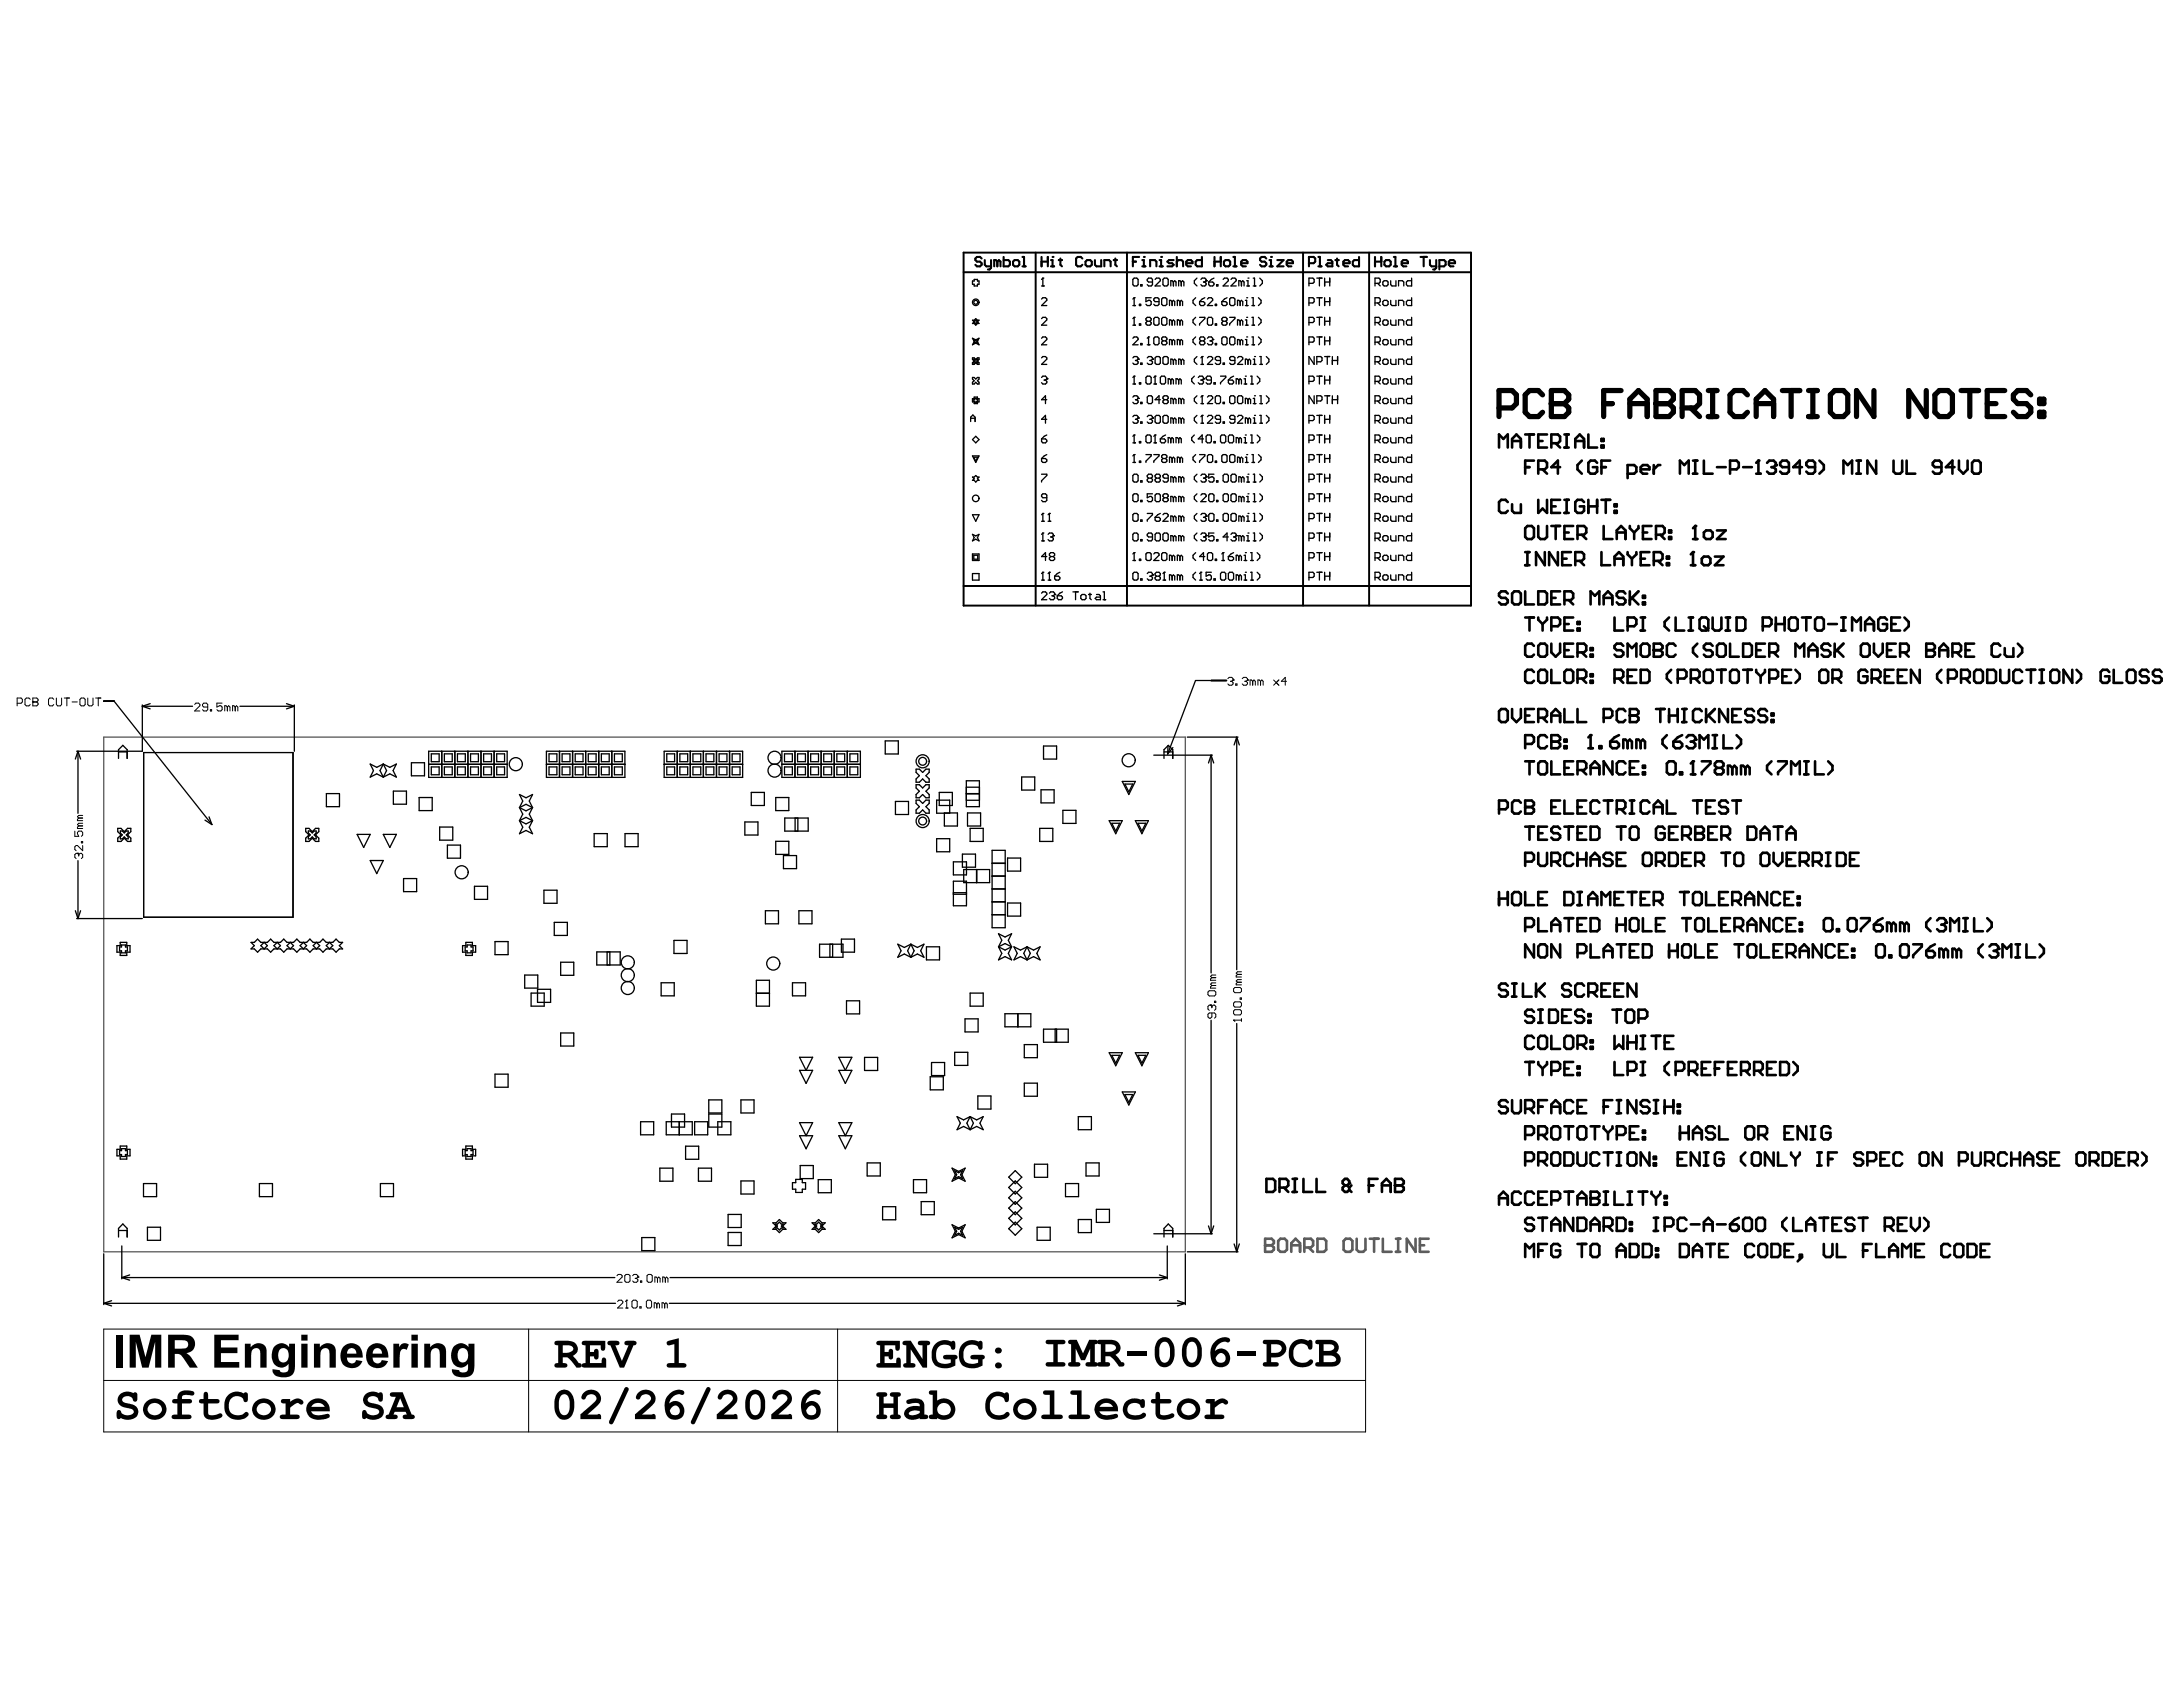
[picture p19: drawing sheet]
<svg xmlns="http://www.w3.org/2000/svg" width="279mm" height="216mm" viewBox="0 0 279 216" stroke-linecap="round" stroke-linejoin="round" font-family="sans-serif">
<path d="M18.4 96.3h19.1v21.1h-19.1z" fill="none" stroke="#000" stroke-width=".13"/>
<path d="M13.3 94.3h138.4v65.9h-138.4zM18.4 96.3h19.1v21.1h-19.1z" fill="none" stroke="#5a5a5a" stroke-width=".17"/>
<path d="M161.9 158.5v1.7h.9l.2-.3v-.2l-.2-.3h-.9" fill="none" stroke="#5a5a5a" stroke-width=".33"/>
<circle cx="161.9" cy="159.4" r=".17" fill="#5a5a5a"/>
<g fill="none" stroke="#5a5a5a" stroke-width=".33">
<path d="M161.9 158.5h.9l.2 .3v.3l-.2 .3h-.9M163.6 158.8l.3-.3h.5l.3 .3v1.1l-.3 .3h-.5l-.3-.3zM165.3 159.4h1.1M166.9 159.7h.9l.3-.3v-.6l-.3-.3h-.9v1.7M167.5 159.7l.6 .5M168.6 158.5h.9l.2 .3v1.1l-.2 .3h-.9zM172 158.8l.3-.3h.5l.3 .3v1.1l-.3 .3h-.5l-.3-.3zM173.6 158.5v1.4l.3 .3h.6l.3-.3v-1.4M175.3 158.5h1.1M175.9 158.5v1.7M177 158.5v1.7h1.1M178.7 158.5h.5"/>
<path d="M178.9 158.5v1.7M181.2 158.5v1.7l-1.1-1.7v1.7M181.7 159.4h.6M182.8 158.5h-1.1v1.7h1.1M165.3 160.2v-1.1l.5-.6 .6 .6v1.1M178.7 160.2h.5"/>
</g>
<g fill="none" stroke="#000" stroke-width=".13">
<path d="M2.2 90h.5l.2-.2v-.3l-.2-.2h-.5v1M3.9 89.5l-.2-.2h-.3l-.2 .2v.7l.2 .1h.3l.2-.1M4.2 89.8h.1M4.2 89.3h.5l.2 .2v.2l-.2 .1 .2 .2v.2l-.2 .1h-.5zM4.2 89.8h.5M6.9 89.5l-.2-.2h-.3l-.2 .2v.7l.2 .1h.3l.2-.1M7.2 89.3v.9l.2 .1h.3l.2-.1v-.9M8.2 89.3h.7M8.6 89.3v1M9.2 89.8h.7M10.2 89.5l.2-.2h.3l.2 .2v.7l-.2 .1h-.3l-.2-.1zM11.2 89.3v.9l.2 .1h.3l.2-.1v-.9"/>
<path d="M12.2 89.3h.7M12.6 89.3v1M18.4 96.3h19.1v21.1h-19.1zM24.9 90.2l.2-.2h.3l.2 .2v.1l-.7 .7h.7M26.6 90.5h-.5l-.2-.2v-.1l.2-.2h.3l.2 .2v.6l-.2 .2h-.3l-.2-.2M26.9 90.8h.2v.2h-.2zM28.4 90h-.6v.5l.3-.2h.2l.1 .2v.3l-.1 .2h-.4l-.1-.2M29.1 90.5l-.2-.2h-.1v.7M29.1 90.5v.5M29.1 90.5l.2-.2 .1 .2v.5M30.1 90.5l-.2-.2h-.1v.7M30.1 90.5v.5"/>
<path d="M30.1 90.5l.2-.2 .1 .2v.5M157.1 86.9l.2-.2h.4l.1 .2v.1M157.5 87.2h.2M157.7 87.2l.1 .2v.1l-.1 .2h-.4l-.2-.2M157.8 87h.1M157.8 87l-.1 .2M158.2 87.5h.1v.2h-.1zM159 86.9l.2-.2h.3l.2 .2v.1M159.3 87.2h.2M159.5 87.2l.2 .2v.1l-.2 .2h-.3l-.2-.2M159.7 87h.1M159.7 87l-.2 .2"/>
<path d="M160.3 87.2l-.1-.2h-.2v.7M160.3 87.2v.5M160.3 87.2l.2-.2 .2 .2v.5M161.3 87.2l-.1-.2h-.2v.7M161.3 87.2v.5M161.3 87.2l.2-.2 .2 .2v.5M163 87l.7 .7M163.7 87l-.7 .7M164.7 87.2h-.7l.5-.5v1M9.6 106.4v.6h.5l-.2-.3v-.2l.2-.1h.3l.2 .1v.4l-.2 .1M9.9 109.2h.1M9.9 109.2h-.2l-.1 .2v.3l.1 .2"/>
<path d="M9.9 109.2l.2 .2M10.1 109.4l.1-.2h.2l.2 .2v.3l-.2 .2M10.1 109.4v.1M10.1 104.7l-.2 .2v.1h.7M10.1 105.7l-.2 .2v.1h.7M10.1 105.7h.5M10.1 104.7h.5M10.4 107.7h.2v.2h-.2zM10.6 108.2v.7l-.7-.7h-.2l-.1 .2v.3l.1 .2M10.6 105.4h-.5l-.2 .1 .2 .2M10.6 104.4h-.5l-.2 .1 .2 .2M154.6 127l.2-.2h.6l.2 .2v.3l-.2 .2h-.6l-.2-.2z"/>
<path d="M154.9 128.6h.1M154.9 128.6h-.1l-.2 .2v.3l.2 .2M154.9 128.6l.2 .2M155.1 129.6v.5l-.2 .2h-.1l-.2-.2v-.3l.2-.2h.6l.2 .2v.3l-.2 .2M155.1 128.8l.2-.2h.1l.2 .2v.3l-.2 .2M155.1 128.8v.2M155.1 126.1l-.2 .2v.2h.7M155.1 125.1l-.2 .2v.2h.7M155.1 126.1h.5M155.1 125.1h.5M155.4 128.1h.2v.2h-.2zM155.6 125.8h-.5l-.2 .2 .2 .1"/>
<path d="M155.6 124.8h-.5l-.2 .2 .2 .1M157.9 130.6h.1M157.9 126.5l.2-.1h.6l.2 .1v.4l-.2 .1h-.6l-.2-.1zM157.9 130.6l.2 .1M157.9 128.4l.2-.2h.6l.2 .2v.3l-.2 .2h-.6l-.2-.2zM157.9 129.4l.2-.2h.6l.2 .2v.3l-.2 .2h-.6l-.2-.2zM157.9 130.6h1M158.4 125.7l-.2 .2v.1h.7M158.4 124.7l-.2 .2v.1h.7M158.4 125.7h.5M158.4 124.7h.5M158.7 127.7h.2v.2h-.2z"/>
<path d="M158.9 130.4v.3M158.9 125.4h-.5l-.2 .1 .2 .2M158.9 124.4h-.5l-.2 .1 .2 .2M13.3 170.1h161.5v13.2h-161.5zM13.3 176.7h161.5M67.7 170.1v13.2M79 163.3l.1-.2h.4l.1 .2v.1l-.6 .7h.6M79 166.6l.2-.2h.3l.2 .2v.1l-.7 .7h.7M80 163.3l.1-.2h.4l.1 .2v.6l-.1 .2h-.4l-.1-.2zM80 167.4h.4M80.2 166.4h.1M80.2 166.4v1"/>
<path d="M80.2 166.4l-.2 .2M80.9 166.6l.2-.2h.3l.2 .2v.6l-.2 .2h-.3l-.2-.2zM81 163.3l.1-.2h.4l.1 .2v.1M81.3 163.6h.2M81.5 163.6l.1 .2v.1l-.1 .2h-.4l-.1-.2M81.6 163.4h.1M81.6 163.4l-.1 .2M81.9 167.2h.2v.2h-.2zM82 163.9h.1v.2h-.1zM82.7 166.6l.2-.2h.3l.2 .2v.6l-.2 .2h-.3l-.2-.2zM82.8 163.3l.2-.2h.3l.2 .2v.6l-.2 .2h-.3l-.2-.2zM84.1 166.9l-.2-.2h-.2v.7"/>
<path d="M84.1 166.9v.5M84.1 166.9l.1-.2 .2 .2v.5M84.2 163.6l-.2-.2h-.2v.7M84.2 163.6v.5M84.2 163.6l.1-.2 .2 .2v.5M85.1 166.9l-.2-.2h-.2v.7M85.1 166.9v.5M85.1 166.9l.1-.2 .2 .2v.5M85.2 163.6l-.2-.2h-.2v.7M85.2 163.6v.5M85.2 163.6l.1-.2 .2 .2v.5M107.2 170.1v13.2"/>
</g>
<g fill="none" stroke="#000" stroke-width=".17">
<path d="M124.5 36h.2v-.2h.4v.2h.2v.4h-.2v.2h-.4v-.2h-.2zM133.3 36.6h.3M133.3 38.3l.2-.2h.3l.2 .2v.1l-.7 .7h.7M133.5 35.6h.1M133.5 35.6v1M133.5 35.6l-.2 .2M145 35.8l.2-.2h.3l.2 .2v.6l-.2 .2h-.3l-.2-.2zM145 39.1h.3M145.2 38.1h.1M145.2 38.1v1M145.2 38.1l-.2 .2M145.8 38.9h.2v.2h-.2z"/>
<path d="M146 36.4h.2v.2h-.2zM147.3 38.1h-.6v.5l.3-.2h.2l.1 .2v.3l-.1 .2h-.4l-.1-.2M147.5 36.1h-.5l-.2-.2v-.1l.2-.2h.3l.2 .2v.6l-.2 .2h-.3l-.2-.2M147.8 35.8l.2-.2h.3l.2 .2v.1l-.7 .7h.7M148.3 38.6h-.5l-.1-.2v-.1l.1-.2h.4l.1 .2v.6l-.1 .2h-.4l-.1-.2M148.7 38.3l.1-.2h.4l.1 .2v.6l-.1 .2h-.4l-.1-.2zM148.8 35.8l.2-.2h.3l.2 .2v.6l-.2 .2h-.3l-.2-.2zM150 38.6l-.2-.2h-.1v.7M150 38.6v.5M150 38.6l.2-.2 .2 .2v.5M150.2 36.1l-.2-.2h-.2v.7M150.2 36.1v.5"/>
<path d="M150.2 36.1l.2-.2 .1 .2v.5M151 38.6l-.1-.2h-.2v.7M151 38.6v.5M151 38.6l.2-.2 .2 .2v.5M151.2 36.1l-.2-.2h-.1v.7M151.2 36.1v.5M151.2 36.1l.2-.2 .1 .2v.5M153 38.1l-.3 .3v.4l.3 .3M153.2 35.6l-.3 .3v.4l.3 .3M153.5 38.6h.5l.2 .2v.1l-.2 .2h-.3l-.2-.2zM153.7 35.8l.2-.2h.3l.2 .2v.1M154 36.1h.2"/>
<path d="M154.2 36.1l.2 .2v.1l-.2 .2h-.3l-.2-.2M154.2 38.1l-.3 .2-.4 .3M154.4 35.9h.1M154.4 35.9l-.2 .2M154.5 38.3l.2-.2h.3l.2 .2v.1l-.7 .7h.7M154.7 36.1h.5l.2 .2v.1l-.2 .2h-.3l-.2-.2zM155.4 35.6l-.4 .2-.3 .3M155.5 38.9h.2v.2h-.2zM155.7 36.4h.2v.2h-.2zM156.4 38.6h.5l.1 .2v.1l-.1 .2h-.4l-.1-.2zM156.5 35.8l.2-.2h.3l.2 .2v.1l-.7 .7h.7M157 38.1l-.3 .2-.3 .3"/>
<path d="M157.4 38.3l.2-.2h.3l.2 .2v.6l-.2 .2h-.3l-.2-.2zM157.6 35.8l.1-.2h.4l.1 .2v.1l-.6 .7h.6M158.7 38.6l-.1-.2h-.2v.7M158.7 38.6v.5M158.7 38.6l.2-.2 .2 .2v.5M158.9 36.1l-.2-.2h-.1v.7M158.9 36.1v.5M158.9 36.1l.2-.2 .1 .2v.5M159.4 39.1h.3M159.4 38.4h.2v.7M159.6 38.1h.1M159.6 36.6h.3"/>
<path d="M159.6 35.9h.1v.7M159.7 35.6h.1M160.2 39.1h.4M160.2 38.1h.2v1M160.4 36.6h.3M160.4 35.6h.2v1M161.1 38.1l.3 .3v.4l-.3 .3M161.2 35.6l.4 .3v.4l-.4 .3M167.5 38.8h.5l.2-.2v-.3l-.2-.2h-.5v1M167.5 36.3h.5l.2-.2v-.3l-.2-.2h-.5v1M168.5 38.1h.7M168.5 35.6h.7"/>
<path d="M168.9 35.6v1M168.9 38.1v1M169.5 38.6h.7M169.5 35.6v1M169.5 38.1v1M169.5 36.1h.7M170.2 35.6v1M170.2 38.1v1M176 38.8h.5l.2-.2v-.3l-.2-.2h-.5v1M176 36.3h.5l.2-.2v-.3l-.2-.2h-.5v1M176.3 38.8l.4 .3M176.3 36.3l.4 .3"/>
<path d="M177 36.1l.2-.2h.3l.2 .2v.3l-.2 .2h-.3l-.2-.2zM177 38.6l.2-.2h.3l.2 .2v.3l-.2 .2h-.3l-.2-.2zM178 35.9v.5l.2 .2h.5v-.7M178 38.4v.5l.2 .2h.5v-.7M179 39.1v-.7h.5l.2 .2v.5M179 36.6v-.7h.5l.2 .2v.5M180.7 35.6v1h-.5l-.2-.2v-.3l.2-.2h.5M180.7 38.1v1h-.5l-.2-.2v-.3l.2-.2h.5M124.2 53.9v-.5l.3-.3 .3 .3v.5M124.2 53.5h.6M124.5 45.8h.2l.2 .2 .2-.2h.2v.2l-.2 .2 .2 .2v.2h-.2l-.2-.2-.2 .2h-.2v-.2l.2-.2-.2-.2zM124.5 48.3h.2l.2 .2 .2-.2h.2v.2l-.2 .2 .2 .2v.2h-.2l-.2-.2-.2 .2h-.2v-.2l.2-.2-.2-.2z"/>
<path d="M124.5 51h.2v-.2h.4v.2h.2v.4h-.2v.3h-.4v-.3h-.2zM124.5 56.3l.4-.5 .4 .5-.4 .4zM124.5 43.3l.4 .2 .4-.2-.2 .4 .2 .4-.4-.2-.4 .2 .2-.4zM124.5 41h.2l.2-.2 .2 .2h.2l-.2 .2 .2 .2h-.2l-.2 .2-.2-.2h-.2l.2-.2zM124.5 58.3h.8l-.4 .9zM124.6 46l.3 .1 .2-.1-.1 .2 .1 .3-.2-.2-.3 .2 .2-.3zM124.6 51.1h.2v-.1h.2v.1h.1v.3h-.1v.1h-.2v-.1h-.2zM124.6 43.5l.3 .1 .2-.1-.1 .2 .1 .3-.2-.2-.3 .2 .2-.3zM124.6 41.1l.3-.2 .2 .2-.1 .1 .1 .1-.2 .1-.3-.1 .2-.1zM124.6 58.5h.5l-.2 .5zM133.3 45.8l.2-.2h.3l.2 .2v.2l-.7 .6h.7M133.3 40.8l.2-.2h.3l.2 .2v.1l-.7 .7h.7"/>
<path d="M133.3 43.3l.2-.2h.3l.2 .2v.2l-.7 .6h.7M133.3 48.3l.2-.2h.3l.2 .2v.2M133.3 56.2h.5l.2 .1v.2l-.2 .2h-.3l-.2-.2zM133.3 58.7h.5l.2 .1v.2l-.2 .2h-.3l-.2-.2zM133.6 48.6h.2M133.8 48.6l.2 .2v.2l-.2 .1h-.3l-.2-.1M134 48.5h.1M134 51.2h-.7l.5-.5v1M134 53.7h-.7l.5-.5v1M134 58.2l-.4 .1-.3 .4M134 55.7l-.4 .1-.3 .4M134 48.5l-.2 .1"/>
<path d="M145 49.1h.3M145 59.2h.3M145 56.7h.3M145 43.3l.2-.2h.3l.2 .2v.2l-.7 .6h.7M145 45.8l.2-.2h.3l.2 .2v.2M145 41.6h.3M145 50.8l.2-.1h.3l.2 .1v.2M145 53.3l.2-.1h.3l.2 .1v.2M145.2 58.2h.1M145.2 55.7h.1M145.2 48.1h.1M145.2 40.6h.1"/>
<path d="M145.2 58.2l-.2 .1M145.2 40.6v1M145.2 48.1v1M145.2 55.7v1M145.2 58.2v1M145.2 55.7l-.2 .1M145.2 48.1l-.2 .2M145.2 40.6l-.2 .2M145.3 53.7h.2M145.3 51.2h.2M145.3 46.1h.2M145.5 46.1l.2 .2v.2l-.2 .1h-.3l-.2-.1"/>
<path d="M145.5 51.2l.2 .1v.2l-.2 .2h-.3l-.2-.2M145.5 53.7l.2 .1v.2l-.2 .2h-.3l-.2-.2M145.7 53.5h.1M145.7 51h.1M145.7 46h.1M145.7 53.5l-.2 .2M145.7 51l-.2 .2M145.7 46l-.2 .1M145.8 49h.2v.1h-.2zM145.8 59h.2v.2h-.2zM145.8 56.5h.2v.2h-.2zM145.8 41.4h.2v.2h-.2z"/>
<path d="M146 51.5h.2v.2h-.2zM146 46.5h.2v.1h-.2zM146 44h.2v.1h-.2zM146 54h.2v.2h-.2zM146.7 48.3l.1-.2h.4l.1 .2v.7l-.1 .1h-.4l-.1-.1zM146.7 58.2h.6v.1l-.6 .7v.2M146.7 55.8l.1-.1h.4l.1 .1v.7l-.1 .2h-.4l-.1-.2zM146.8 50.8l.2-.1h.3l.2 .1v.7l-.2 .2h-.3l-.2-.2zM146.8 44.1h.4M146.8 45.8l.2-.2h.3l.2 .2v.2M146.8 41.1l-.1 .2v.1l.1 .2h.4l.1-.2v-.1l-.1-.2M146.8 41.1l-.1-.2v-.1l.1-.2h.4l.1 .2v.1l-.1 .2"/>
<path d="M146.8 53.3l.2-.1h.3l.2 .1v.2M146.8 41.1h.4M147 43.1h.1M147 43.1v1M147 43.1l-.2 .2M147.2 53.7h.1M147.2 46.1h.1M147.3 46.1l.2 .2v.2l-.2 .1h-.3l-.2-.1M147.3 53.7l.2 .1v.2l-.2 .2h-.3l-.2-.2M147.5 53.5h.1M147.5 46h.1M147.5 53.5l-.2 .2"/>
<path d="M147.5 46l-.2 .1M147.7 49.1h.3M147.7 56.7h.3M147.7 43.3l.1-.2h.4l.1 .2v.7l-.1 .1h-.4l-.1-.1zM147.7 40.8l.1-.2h.4l.1 .2v.6l-.1 .2h-.4l-.1-.2zM147.7 58.2h.6v.1l-.6 .7v.2M147.8 55.7h.1M147.8 48.1h.1M147.8 45.8l.2-.2h.3l.2 .2v.7l-.2 .1h-.3l-.2-.1zM147.8 53.3l.2-.1h.3l.2 .1v.7l-.2 .2h-.3l-.2-.2zM147.8 48.1v1M147.8 55.7v1"/>
<path d="M147.8 55.7l-.1 .1M147.8 48.1l-.1 .2M148.5 48.3l.2-.2h.3l.2 .2v.7l-.2 .1h-.3l-.2-.1zM148.5 56.2h.5l.2 .1v.2l-.2 .2h-.3l-.2-.2zM148.5 51.2h-.7l.5-.5v1M148.7 40.8l.1-.2h.4l.1 .2v.6l-.1 .2h-.4l-.1-.2zM148.8 45.8l.2-.2h.3l.2 .2v.7l-.2 .1h-.3l-.2-.1zM148.8 43.6l-.1-.1v-.2l.1-.2h.4l.1 .2v.2l-.1 .1M148.8 58.7l-.1 .1v.2l.1 .2h.4l.1-.2v-.2l-.1-.1M148.8 58.7h.4M148.8 43.6l-.1 .2v.2l.1 .1h.4l.1-.1v-.2l-.1-.2M148.8 58.7l-.1-.2v-.2l.1-.1h.4l.1 .1v.2l-.1 .2"/>
<path d="M148.8 53.3l.2-.1h.3l.2 .1v.7l-.2 .2h-.3l-.2-.2zM148.8 43.6h.4M149 51.2l-.2 .1v.2l.2 .2h.3l.2-.2v-.2l-.2-.1M149 51.2h.3M149 51.2l-.2-.2v-.2l.2-.1h.3l.2 .1v.2l-.2 .2M149.2 55.7l-.4 .1-.3 .4M149.8 48.6l-.1-.1h-.2v.6M149.8 56.2l-.1-.2h-.2v.7M149.8 48.6v.5M149.8 56.2v.5M149.8 48.6l.2-.1 .2 .1v.5M149.8 56.2l.2-.2 .2 .2v.5"/>
<path d="M150 58.7l-.2-.2h-.1v.7M150 41.1l-.2-.2h-.1v.7M150 43.6l-.2-.1h-.1v.6M150 41.1v.5M150 43.6v.5M150 58.7v.5M150 41.1l.2-.2 .2 .2v.5M150 43.6l.2-.1 .2 .1v.5M150 58.7l.2-.2 .2 .2v.5M150.2 51.2l-.2-.2h-.2v.7M150.2 46.1l-.2-.1h-.2v.6M150.2 53.7l-.2-.2h-.2v.7"/>
<path d="M150.2 46.1v.5M150.2 51.2v.5M150.2 53.7v.5M150.2 46.1l.2-.1 .1 .1v.5M150.2 51.2l.2-.2 .1 .2v.5M150.2 53.7l.2-.2 .1 .2v.5M150.9 48.6l-.2-.1h-.2v.6M150.9 56.2l-.2-.2h-.2v.7M150.9 48.6v.5M150.9 56.2v.5M150.9 48.6l.1-.1 .2 .1v.5M150.9 56.2l.1-.2 .2 .2v.5"/>
<path d="M151 58.7l-.1-.2h-.2v.7M151 41.1l-.1-.2h-.2v.7M151 43.6l-.1-.1h-.2v.6M151 41.1v.5M151 43.6v.5M151 58.7v.5M151 41.1l.2-.2 .2 .2v.5M151 43.6l.2-.1 .2 .1v.5M151 58.7l.2-.2 .2 .2v.5M151.2 51.2l-.2-.2h-.1v.7M151.2 46.1l-.2-.1h-.1v.6M151.2 53.7l-.2-.2h-.1v.7"/>
<path d="M151.2 46.1v.5M151.2 51.2v.5M151.2 53.7v.5M151.2 46.1l.2-.1 .1 .1v.5M151.2 51.2l.2-.2 .1 .2v.5M151.2 53.7l.2-.2 .1 .2v.5M152.9 55.7l-.4 .3v.3l.4 .4M152.9 48.1l-.4 .4v.3l.4 .3M153 40.6l-.3 .3v.4l.3 .3M153 43.1l-.3 .4v.3l.3 .3M153 58.2l-.3 .3v.3l.3 .4M153.2 45.6l-.3 .4v.3l.3 .3"/>
<path d="M153.2 50.7l-.3 .3v.3l.3 .4M153.2 53.2l-.3 .3v.3l.3 .4M153.4 48.3l.1-.2h.4l.1 .2v.2M153.5 40.6h.7v.2l-.7 .6v.2M153.5 58.2h.7v.1l-.7 .7v.2M153.7 46.6h.3M153.7 51.7h.3M153.7 48.6h.2M153.7 43.6l-.2 .2v.2l.2 .1h.3l.2-.1v-.2l-.2-.2M153.7 43.6l-.2-.1v-.2l.2-.2h.3l.2 .2v.2l-.2 .1M153.7 54.2h.3M153.7 43.6h.3"/>
<path d="M153.9 53.2h.1M153.9 50.7h.1M153.9 45.6h.1M153.9 48.6l.1 .2v.2l-.1 .1h-.4l-.1-.1M153.9 50.7l-.2 .1M153.9 45.6v1M153.9 50.7v1M153.9 53.2v1M153.9 53.2l-.2 .1M153.9 45.6l-.2 .2M154 48.5h.1M154 56.2h-.6l.5-.5v1"/>
<path d="M154 48.5l-.1 .1M154.4 55.8l.1-.1h.4l.1 .1v.7l-.1 .2h-.4l-.1-.2zM154.5 45.8l.2-.2h.3l.2 .2v.2l-.7 .6h.7M154.5 50.8l.2-.1h.3l.2 .1v.2l-.7 .7h.7M154.5 58.3l.2-.1h.3l.2 .1v.7l-.2 .2h-.3l-.2-.2zM154.5 43.3l.2-.2h.3l.2 .2v.2M154.5 40.8l.2-.2h.3l.2 .2v.6l-.2 .2h-.3l-.2-.2zM154.5 53.3l.2-.1h.3l.2 .1v.2l-.7 .7h.7M154.9 43.6h.1M155 48.6h-.5l-.1-.1v-.2l.1-.2h.4l.1 .2v.7l-.1 .1h-.4l-.1-.1M155 43.6l.2 .2v.2l-.2 .1h-.3l-.2-.1M155.2 43.5h.1"/>
<path d="M155.2 43.5l-.2 .1M155.4 49h.1v.1h-.1zM155.4 56.5h.1v.2h-.1zM155.5 50.8l.2-.1h.3l.2 .1v.7l-.2 .2h-.3l-.2-.2zM155.5 59h.2v.2h-.2zM155.5 44h.2v.1h-.2zM155.5 41.4h.2v.2h-.2zM156.2 46.1h-.5l-.2-.1v-.2l.2-.2h.3l.2 .2v.7l-.2 .1h-.3l-.2-.1M156.2 48.1h.7v.2l-.7 .7v.1M156.2 55.8l.2-.1h.3l.2 .1v.7l-.2 .2h-.3l-.2-.2zM156.2 53.7h-.5l-.2-.2v-.2l.2-.1h.3l.2 .1v.7l-.2 .2h-.3l-.2-.2M156.4 58.3l.1-.1h.4l.1 .1v.7l-.1 .2h-.4l-.1-.2z"/>
<path d="M156.4 43.3l.1-.2h.4l.1 .2v.7l-.1 .1h-.4l-.1-.1zM156.5 51.5h.2v.2h-.2zM156.5 46.5h.2v.1h-.2zM156.5 41.1l-.1-.2v-.1l.1-.2h.4l.1 .2v.1l-.1 .2M156.5 41.1l-.1 .2v.1l.1 .2h.4l.1-.2v-.1l-.1-.2M156.5 54h.2v.2h-.2zM156.5 41.1h.4M157.2 48.6h.5l.2 .2v.2l-.2 .1h-.3l-.2-.1zM157.2 55.8l.2-.1h.3l.2 .1v.7l-.2 .2h-.3l-.2-.2zM157.4 50.8l.2-.1h.3l.2 .1v.7l-.2 .2h-.3l-.2-.2zM157.4 58.3l.2-.1h.3l.2 .1v.7l-.2 .2h-.3l-.2-.2zM157.4 43.3l.2-.2h.3l.2 .2v.7l-.2 .1h-.3l-.2-.1z"/>
<path d="M157.4 40.6h.7v.2l-.7 .6v.2M157.9 48.1l-.3 .2-.4 .3M158.1 46.1h-.5l-.2-.1v-.2l.2-.2h.3l.2 .2v.7l-.2 .1h-.3l-.2-.1M158.1 53.7h-.5l-.2-.2v-.2l.2-.1h.3l.2 .1v.7l-.2 .2h-.3l-.2-.2M158.4 45.8l.2-.2h.3l.2 .2v.2l-.7 .6h.7M158.4 50.8l.2-.1h.3l.2 .1v.7l-.2 .2h-.3l-.2-.2zM158.4 53.3l.2-.1h.3l.2 .1v.2l-.7 .7h.7M158.6 48.6l-.2-.1h-.2v.6M158.6 56.2l-.2-.2h-.2v.7M158.6 48.6v.5M158.6 56.2v.5M158.6 48.6l.1-.1 .2 .1v.5"/>
<path d="M158.6 56.2l.1-.2 .2 .2v.5M158.7 58.7l-.1-.2h-.2v.7M158.7 58.7l.2-.2 .2 .2v.5M158.7 41.1l-.1-.2h-.2v.7M158.7 43.6l-.1-.1h-.2v.6M158.7 41.1v.5M158.7 43.6v.5M158.7 58.7v.5M158.7 41.1l.2-.2 .2 .2v.5M158.7 43.6l.2-.1 .2 .1v.5M159.2 49.1h.4M159.2 56.7h.4"/>
<path d="M159.2 48.5h.2v.6M159.2 56h.2v.7M159.4 55.7h.1M159.4 48.1h.1M159.4 58.5h.2v.7M159.4 59.2h.3M159.4 44.1h.3M159.4 41.6h.3M159.4 40.9h.2v.7M159.4 43.5h.2v.6M159.6 58.2h.1M159.6 43.1h.1"/>
<path d="M159.6 40.6h.1M159.7 51.2l-.1-.2h-.2v.7M159.7 46.1l-.1-.1h-.2v.6M159.7 53.7l-.1-.2h-.2v.7M159.7 53.7l.2-.2 .2 .2v.5M159.7 46.1v.5M159.7 51.2v.5M159.7 53.7v.5M159.7 46.1l.2-.1 .2 .1v.5M159.7 51.2l.2-.2 .2 .2v.5M160.1 49.1h.3M160.1 56.7h.3"/>
<path d="M160.1 48.1h.1v1M160.1 55.7h.1v1M160.2 59.2h.4M160.2 44.1h.4M160.2 43.1h.2v1M160.2 41.6h.4M160.2 40.6h.2v1M160.2 58.2h.2v1M160.4 51h.2v.7M160.4 46.6h.3M160.4 46h.2v.6M160.4 51.7h.3"/>
<path d="M160.4 53.5h.2v.7M160.4 54.2h.3M160.6 53.2h.1M160.6 50.7h.1M160.6 45.6h.1M160.9 48.1l.3 .4v.3l-.3 .3M160.9 55.7l.3 .3v.3l-.3 .4M161.1 43.1l.3 .4v.3l-.3 .3M161.1 58.2l.3 .3v.3l-.3 .4M161.1 40.6l.3 .3v.4l-.3 .3M161.2 46.6h.4M161.2 51.7h.4"/>
<path d="M161.2 45.6h.2v1M161.2 50.7h.2v1M161.2 53.2h.2v1M161.2 54.2h.4M162.1 45.6l.3 .4v.3l-.3 .3M162.1 53.2l.3 .3v.3l-.3 .4M162.1 50.7l.3 .3v.3l-.3 .4M167.5 48.8h.5l.2-.2v-.3l-.2-.2h-.5v1M167.5 43.8h.5l.2-.2v-.3l-.2-.2h-.5v1M167.5 41.3h.5l.2-.2v-.3l-.2-.2h-.5v1M167.5 58.8h.5l.2-.1v-.4l-.2-.1h-.5v1M167.5 56.3h.5l.2-.1v-.4l-.2-.1h-.5v1"/>
<path d="M167.5 53.8h.5l.2-.1v-.4l-.2-.1h-.5v1M168.2 45.6v1l-.7-1v1M168.2 50.7v1l-.7-1v1M168.5 48.1h.7M168.5 43.1h.7M168.5 46.3h.5l.2-.2v-.3l-.2-.2h-.5v1M168.5 40.6h.7M168.5 58.2h.7M168.5 55.7h.7M168.5 53.2h.7M168.5 51.3h.5l.2-.1v-.4l-.2-.1h-.5v1M168.9 40.6v1"/>
<path d="M168.9 43.1v1M168.9 48.1v1M168.9 53.2v1M168.9 55.7v1M168.9 58.2v1M169.5 58.7h.7M169.5 56.2h.7M169.5 53.7h.7M169.5 48.6h.7M169.5 45.6h.7M169.5 50.7h.7M169.5 43.6h.7"/>
<path d="M169.5 40.6v1M169.5 43.1v1M169.5 48.1v1M169.5 53.2v1M169.5 55.7v1M169.5 58.2v1M169.5 41.1h.7M169.9 45.6v1M169.9 50.7v1M170.2 40.6v1M170.2 43.1v1M170.2 48.1v1"/>
<path d="M170.2 53.2v1M170.2 55.7v1M170.2 58.2v1M170.5 51.2h.7M170.5 45.6v1M170.5 50.7v1M170.5 46.1h.7M171.2 45.6v1M171.2 50.7v1M176 41.3h.5l.2-.2v-.3l-.2-.2h-.5v1M176 48.8h.5l.2-.2v-.3l-.2-.2h-.5v1M176 43.8h.5l.2-.2v-.3l-.2-.2h-.5v1"/>
<path d="M176 46.3h.5l.2-.2v-.3l-.2-.2h-.5v1M176 58.8h.5l.2-.1v-.4l-.2-.1h-.5v1M176 56.3h.5l.2-.1v-.4l-.2-.1h-.5v1M176 53.8h.5l.2-.1v-.4l-.2-.1h-.5v1M176 51.3h.5l.2-.1v-.4l-.2-.1h-.5v1M176.3 58.8l.4 .4M176.3 56.3l.4 .4M176.3 53.8l.4 .4M176.3 51.3l.4 .4M176.3 48.8l.4 .3M176.3 43.8l.4 .3M176.3 46.3l.4 .3"/>
<path d="M176.3 41.3l.4 .3M177 51.2l.2-.2h.3l.2 .2v.3l-.2 .2h-.3l-.2-.2zM177 48.6l.2-.1h.3l.2 .1v.4l-.2 .1h-.3l-.2-.1zM177 46.1l.2-.1h.3l.2 .1v.4l-.2 .1h-.3l-.2-.1zM177 58.7l.2-.2h.3l.2 .2v.3l-.2 .2h-.3l-.2-.2zM177 56.2l.2-.2h.3l.2 .2v.3l-.2 .2h-.3l-.2-.2zM177 43.6l.2-.1h.3l.2 .1v.4l-.2 .1h-.3l-.2-.1zM177 41.1l.2-.2h.3l.2 .2v.3l-.2 .2h-.3l-.2-.2zM177 53.7l.2-.2h.3l.2 .2v.3l-.2 .2h-.3l-.2-.2zM178 48.5v.5l.2 .1h.5v-.6M178 46v.5l.2 .1h.5v-.6M178 51v.5l.2 .2h.5v-.7"/>
<path d="M178 58.5v.5l.2 .2h.5v-.7M178 56v.5l.2 .2h.5v-.7M178 43.5v.5l.2 .1h.5v-.6M178 40.9v.5l.2 .2h.5v-.7M178 53.5v.5l.2 .2h.5v-.7M179 51.7v-.7h.5l.2 .2v.5M179 46.6v-.6h.5l.2 .1v.5M179 59.2v-.7h.5l.2 .2v.5M179 56.7v-.7h.5l.2 .2v.5M179 54.2v-.7h.5l.2 .2v.5M179 49.1v-.6h.5l.2 .1v.5M179 44.1v-.6h.5l.2 .1v.5"/>
<path d="M179 41.6v-.7h.5l.2 .2v.5M180.7 50.7v1h-.5l-.2-.2v-.3l.2-.2h.5M180.7 48.1v1h-.5l-.2-.1v-.4l.2-.1h.5M180.7 45.6v1h-.5l-.2-.1v-.4l.2-.1h.5M180.7 58.2v1h-.5l-.2-.2v-.3l.2-.2h.5M180.7 55.7v1h-.5l-.2-.2v-.3l.2-.2h.5M180.7 43.1v1h-.5l-.2-.1v-.4l.2-.1h.5M180.7 40.6v1h-.5l-.2-.2v-.3l.2-.2h.5M180.7 53.2v1h-.5l-.2-.2v-.3l.2-.2h.5M124.5 70.9h.8v.8h-.8zM124.5 73.4h.8v.8h-.8zM124.5 68.4l.4 .2 .4-.2-.2 .4 .2 .4-.4-.2-.4 .2 .2-.4z"/>
<path d="M124.5 65.9h.8l-.4 .8zM124.5 61.1h.2l.2-.2 .2 .2h.2l-.2 .2 .2 .2h-.2l-.2 .2-.2-.2h-.2l.2-.2zM124.6 71.1h.5v.5h-.5zM133.3 74.2h.3M133.3 66.7h.3M133.3 60.7h.7v.2l-.7 .6v.2M133.3 75.9l.2-.2h.3l.2 .2v.2l-.7 .7h.7M133.3 69.2h.3M133.5 65.7h.1M133.5 68.2h.1M133.5 73.2h.1M133.5 65.7v1"/>
<path d="M133.5 68.2v1M133.5 73.2v1M133.5 65.7l-.2 .2M133.5 68.2l-.2 .2M133.5 73.2l-.2 .2M134 71.2h-.7l.5-.5v1M134 63.7h-.5l-.2-.2v-.1l.2-.2h.3l.2 .2v.6l-.2 .2h-.3l-.2-.2M134.1 74.2h.4M134.1 66.7h.4M134.1 68.4l.2-.2h.3l.2 .2v.2M134.3 65.7h.1M134.3 73.2h.1"/>
<path d="M134.3 75.9l.2-.2h.3l.2 .2v.2M134.3 65.7v1M134.3 73.2v1M134.3 65.7l-.2 .2M134.3 73.2l-.2 .2M134.5 71.2l-.2 .2v.2l.2 .1h.3l.2-.1v-.2l-.2-.2M134.5 71.2h.3M134.5 71.2l-.2-.1v-.2l.2-.2h.3l.2 .2v.2l-.2 .1M134.5 68.7h.1M134.6 68.7l.2 .2v.2l-.2 .1h-.3l-.2-.1M134.6 76.2h.2M134.8 68.6h.1"/>
<path d="M134.8 76.2l.2 .2v.2l-.2 .2h-.3l-.2-.2M134.8 68.6l-.2 .1M135 76.1h.1M135 73.7h.5l.2 .2v.2l-.2 .1h-.4l-.1-.1zM135 76.1l-.2 .1M135.3 76.2h.5l.2 .2v.2l-.2 .2h-.3l-.2-.2zM135.7 73.2l-.4 .2-.3 .3M136 75.7l-.3 .2-.4 .3M137.3 75.7h.7M137.7 75.7v1.1M138.3 76.2l.2-.1h.3l.2 .1v.4l-.2 .2h-.3l-.2-.2zM139.3 76.1h.4"/>
<path d="M139.5 75.9v.7l.2 .2M140.3 76.1h.4l.1 .1v.6h-.5l-.1-.2 .1-.2h.5M141.2 76.8h.3M141.2 75.7h.1v1.1M145 73.4l.2-.2h.3l.2 .2v.7l-.2 .1h-.3l-.2-.1zM145 71.7h.3M145 65.9l.2-.2h.3l.2 .2v.6l-.2 .2h-.3l-.2-.2zM145 63.4l.2-.2h.3l.2 .2v.6l-.2 .2h-.3l-.2-.2zM145 60.9l.2-.2h.3l.2 .2v.6l-.2 .2h-.3l-.2-.2zM145 68.4l.2-.2h.3l.2 .2v.7l-.2 .1h-.3l-.2-.1zM145.2 70.7h.1M145.2 70.7v1"/>
<path d="M145.2 70.7l-.2 .2M145.8 71.6h.2v.1h-.2zM146 74.1h.2v.1h-.2zM146 66.5h.2v.2h-.2zM146 64h.2v.2h-.2zM146 69.1h.2v.1h-.2zM146 61.5h.2v.2h-.2zM146.7 70.9l.1-.2h.4l.1 .2v.7l-.1 .1h-.4l-.1-.1zM146.8 65.7h.7v.2l-.7 .6v.2M146.8 73.4l.2-.2h.3l.2 .2v.2M147 61.2l-.2-.2v-.1l.2-.2h.3l.2 .2v.1l-.2 .2M147 61.2l-.2 .2v.1l.2 .2h.3l.2-.2v-.1l-.2-.2"/>
<path d="M147 61.2h.3M147.2 73.7h.1M147.3 73.7l.2 .2v.2l-.2 .1h-.3l-.2-.1M147.5 73.6h.1M147.5 63.2h-.7v.5l.5-.2 .2 .2v.3l-.2 .2h-.3l-.2-.2M147.5 68.7h-.5l-.2-.1v-.2l.2-.2h.3l.2 .2v.7l-.2 .1h-.3l-.2-.1M147.5 73.6l-.2 .1M147.7 70.9l.1-.2h.4l.1 .2v.2l-.6 .6h.6M147.8 66.2h.5l.2 .2v.1l-.2 .2h-.3l-.2-.2zM147.8 63.4l.2-.2h.3l.2 .2v.6l-.2 .2h-.3l-.2-.2zM147.8 68.4l.2-.2h.3l.2 .2v.7l-.2 .1h-.3l-.2-.1zM148 73.7l-.2 .2v.2l.2 .1h.3l.2-.1v-.2l-.2-.2"/>
<path d="M148 61.2l-.2-.2v-.1l.2-.2h.3l.2 .2v.1l-.2 .2M148 61.2l-.2 .2v.1l.2 .2h.3l.2-.2v-.1l-.2-.2M148 73.7l-.2-.1v-.2l.2-.2h.3l.2 .2v.2l-.2 .1M148 61.2h.3M148 73.7h.3M148.5 65.7l-.3 .2-.4 .3M148.7 70.9l.1-.2h.4l.1 .2v.7l-.1 .1h-.4l-.1-.1zM148.8 74.2h.4M148.8 65.9l.2-.2h.3l.2 .2v.1l-.7 .7h.7M148.8 68.4l.2-.2h.3l.2 .2v.7l-.2 .1h-.3l-.2-.1zM149 73.2h.1M149 63.7l-.2 .2v.1l.2 .2h.3l.2-.2v-.1l-.2-.2"/>
<path d="M149 63.7l-.2-.2v-.1l.2-.2h.3l.2 .2v.1l-.2 .2M149 63.7h.3M149 73.2l-.2 .2M149 73.2v1M149.5 61.2h-.5l-.2-.2v-.1l.2-.2h.3l.2 .2v.6l-.2 .2h-.3l-.2-.2M150 71.2l-.2-.1h-.1v.6M150 73.7l-.2-.1h-.1v.6M150 71.2v.5M150 73.7v.5M150 71.2l.2-.1 .2 .1v.5M150 73.7l.2-.1 .2 .1v.5M150.2 66.2l-.2-.2h-.2v.7"/>
<path d="M150.2 68.7l.2-.1 .1 .1v.5M150.2 66.2l.2-.2 .1 .2v.5M150.2 61.2l-.2-.2h-.2v.7M150.2 63.7l-.2-.2h-.2v.7M150.2 68.7l-.2-.1h-.2v.6M150.2 61.2v.5M150.2 63.7v.5M150.2 66.2v.5M150.2 68.7v.5M150.2 61.2l.2-.2 .1 .2v.5M150.2 63.7l.2-.2 .1 .2v.5M151 71.2l-.1-.1h-.2v.6"/>
<path d="M151 73.7l-.1-.1h-.2v.6M151 71.2v.5M151 73.7v.5M151 71.2l.2-.1 .2 .1v.5M151 73.7l.2-.1 .2 .1v.5M151.2 66.2l-.2-.2h-.1v.7M151.2 61.2l-.2-.2h-.1v.7M151.2 63.7l-.2-.2h-.1v.7M151.2 68.7l-.2-.1h-.1v.6M151.2 61.2v.5M151.2 63.7v.5M151.2 66.2v.5"/>
<path d="M151.2 68.7v.5M151.2 66.2l.2-.2 .1 .2v.5M151.2 61.2l.2-.2 .1 .2v.5M151.2 63.7l.2-.2 .1 .2v.5M151.2 68.7l.2-.1 .1 .1v.5M153 73.2l-.3 .4v.3l.3 .3M153 70.7l-.3 .4v.3l.3 .3M153.2 68.2l-.3 .4v.3l.3 .3M153.2 65.7l-.3 .3v.4l.3 .3M153.2 60.7l-.3 .3v.4l.3 .3M153.2 63.2l-.3 .3v.4l.3 .3M153.5 74.2h.4"/>
<path d="M153.7 73.2h.1M153.7 63.4l.2-.2h.3l.2 .2v.1l-.7 .7h.7M153.7 60.9l.2-.2h.3l.2 .2v.1M153.7 68.4l.2-.2h.3l.2 .2v.2M153.7 65.9l.2-.2h.3l.2 .2v.1M153.7 73.2v1M153.7 73.2l-.2 .2M154 68.7h.2M154 66.2h.2M154 61.2h.2M154.2 66.2l.2 .2v.1l-.2 .2h-.3l-.2-.2M154.2 71.2h-.7l.5-.5v1"/>
<path d="M154.2 68.7l.2 .2v.2l-.2 .1h-.3l-.2-.1M154.2 61.2l.2 .2v.1l-.2 .2h-.3l-.2-.2M154.4 66h.1M154.4 61h.1M154.4 68.6h.1M154.4 66l-.2 .2M154.4 61l-.2 .2M154.4 68.6l-.2 .1M154.5 70.9l.2-.2h.3l.2 .2v.7l-.2 .1h-.3l-.2-.1zM154.7 65.9l.2-.2h.3l.2 .2v.6l-.2 .2h-.3l-.2-.2zM154.7 63.4l.2-.2h.3l.2 .2v.6l-.2 .2h-.3l-.2-.2zM155 73.2h-.6v.5l.5-.1 .1 .1v.4l-.1 .1h-.4l-.1-.1"/>
<path d="M155.4 60.7h-.7v.5l.5-.2 .2 .2v.3l-.2 .2h-.3l-.2-.2M155.4 74.1h.1v.1h-.1zM155.4 68.2h-.7v.5l.3-.1h.2l.2 .1v.4l-.2 .1h-.3l-.2-.1M155.5 71.6h.2v.1h-.2zM155.7 66.5h.2v.2h-.2zM155.7 64h.2v.2h-.2zM155.7 69.1h.2v.1h-.2zM155.7 61.5h.2v.2h-.2zM156.2 73.4l.2-.2h.3l.2 .2v.7l-.2 .1h-.3l-.2-.1zM156.4 71.7h.3M156.5 70.7h.1M156.5 65.9l.2-.2h.3l.2 .2v.6l-.2 .2h-.3l-.2-.2z"/>
<path d="M156.5 63.4l.2-.2h.3l.2 .2v.6l-.2 .2h-.3l-.2-.2zM156.5 60.9l.2-.2h.3l.2 .2v.6l-.2 .2h-.3l-.2-.2zM156.5 70.7v1M156.5 70.7l-.1 .2M157.2 73.4l.2-.2h.3l.2 .2v.7l-.2 .1h-.3l-.2-.1zM157.2 71.2h.5l.2 .2v.2l-.2 .1h-.3l-.2-.1zM157.2 68.7h-.7l.5-.5v1M157.6 63.4l.1-.2h.4l.1 .2v.6l-.1 .2h-.4l-.1-.2zM157.6 60.9l.1-.2h.4l.1 .2v.6l-.1 .2h-.4l-.1-.2zM157.6 65.9l.1-.2h.4l.1 .2v.6l-.1 .2h-.4l-.1-.2zM157.6 68.4l.1-.2h.4l.1 .2v.2M157.9 68.7h.2"/>
<path d="M157.9 70.7l-.3 .2-.4 .3M158.1 68.7l.1 .2v.2l-.1 .1h-.4l-.1-.1M158.2 68.6h.1M158.2 68.6l-.1 .1M158.6 71.2l-.2-.1h-.2v.6M158.6 73.7l-.2-.1h-.2v.6M158.6 71.2v.5M158.6 73.7v.5M158.6 71.2l.1-.1 .2 .1v.5M158.6 73.7l.1-.1 .2 .1v.5M158.9 61.2l-.2-.2h-.1v.7M158.9 63.7l-.2-.2h-.1v.7"/>
<path d="M158.9 66.2l-.2-.2h-.1v.7M158.9 68.7l-.2-.1h-.1v.6M158.9 61.2v.5M158.9 63.7v.5M158.9 66.2v.5M158.9 68.7v.5M158.9 66.2l.2-.2 .1 .2v.5M158.9 61.2l.2-.2 .1 .2v.5M158.9 63.7l.2-.2 .1 .2v.5M158.9 68.7l.2-.1 .1 .1v.5M159.2 74.2h.4M159.2 71.7h.4"/>
<path d="M159.2 71.1h.2v.6M159.2 73.6h.2v.6M159.4 70.7h.1M159.4 73.2h.1M159.6 66.7h.3M159.6 64.2h.3M159.6 69.2h.3M159.6 66h.1v.7M159.6 61h.1v.7M159.6 63.5h.1v.7M159.6 68.6h.1v.6M159.6 61.7h.3"/>
<path d="M159.7 65.7h.1M159.7 63.2h.1M159.7 60.7h.1M159.7 68.2h.1M160.1 74.2h.3M160.1 71.7h.3M160.1 70.7h.1v1M160.1 73.2h.1v1M160.4 66.7h.3M160.4 64.2h.3M160.4 63.2h.2v1M160.4 60.7h.2v1"/>
<path d="M160.4 69.2h.3M160.4 68.2h.2v1M160.4 65.7h.2v1M160.4 61.7h.3M160.9 73.2l.3 .4v.3l-.3 .3M160.9 70.7l.3 .4v.3l-.3 .3M161.2 63.2l.4 .3v.4l-.4 .3M161.2 65.7l.4 .3v.4l-.4 .3M161.2 60.7l.4 .3v.4l-.4 .3M161.2 68.2l.4 .4v.3l-.4 .3M167.5 71.4h.5l.2-.2v-.3l-.2-.2h-.5v1M167.5 63.9h.5l.2-.2v-.3l-.2-.2h-.5v1"/>
<path d="M167.5 61.4h.5l.2-.2v-.3l-.2-.2h-.5v1M167.5 68.9h.5l.2-.2v-.3l-.2-.2h-.5v1M167.5 66.4h.5l.2-.2v-.3l-.2-.2h-.5v1M167.5 73.9h.5l.2-.2v-.3l-.2-.2h-.5v1M168.5 70.7h.7M168.5 63.2h.7M168.5 60.7h.7M168.5 68.2h.7M168.5 65.7h.7M168.5 73.2h.7M168.9 60.7v1M168.9 63.2v1"/>
<path d="M168.9 65.7v1M168.9 68.2v1M168.9 70.7v1M168.9 73.2v1M169.5 71.2h.7M169.5 63.7h.7M169.5 68.7h.7M169.5 66.2h.7M169.5 61.2h.7M169.5 60.7v1M169.5 63.2v1M169.5 65.7v1"/>
<path d="M169.5 68.2v1M169.5 70.7v1M169.5 73.2v1M169.5 73.7h.7M170.2 60.7v1M170.2 63.2v1M170.2 65.7v1M170.2 68.2v1M170.2 70.7v1M170.2 73.2v1M176 71.4h.5l.2-.2v-.3l-.2-.2h-.5v1M176 63.9h.5l.2-.2v-.3l-.2-.2h-.5v1"/>
<path d="M176 61.4h.5l.2-.2v-.3l-.2-.2h-.5v1M176 68.9h.5l.2-.2v-.3l-.2-.2h-.5v1M176 66.4h.5l.2-.2v-.3l-.2-.2h-.5v1M176 73.9h.5l.2-.2v-.3l-.2-.2h-.5v1M176.3 68.9l.4 .3M176.3 63.9l.4 .3M176.3 71.4l.4 .3M176.3 66.4l.4 .3M176.3 61.4l.4 .3M176.3 73.9l.4 .3M177 73.7l.2-.1h.3l.2 .1v.4l-.2 .1h-.3l-.2-.1zM177 71.2l.2-.1h.3l.2 .1v.4l-.2 .1h-.3l-.2-.1z"/>
<path d="M177 66.2l.2-.2h.3l.2 .2v.3l-.2 .2h-.3l-.2-.2zM177 63.7l.2-.2h.3l.2 .2v.3l-.2 .2h-.3l-.2-.2zM177 68.7l.2-.1h.3l.2 .1v.4l-.2 .1h-.3l-.2-.1zM177 61.2l.2-.2h.3l.2 .2v.3l-.2 .2h-.3l-.2-.2zM178 73.6v.5l.2 .1h.5v-.6M178 71.1v.5l.2 .1h.5v-.6M178 66v.5l.2 .2h.5v-.7M178 63.5v.5l.2 .2h.5v-.7M178 68.6v.5l.2 .1h.5v-.6M178 61v.5l.2 .2h.5v-.7M179 71.7v-.6h.5l.2 .1v.5M179 66.7v-.7h.5l.2 .2v.5"/>
<path d="M179 64.2v-.7h.5l.2 .2v.5M179 61.7v-.7h.5l.2 .2v.5M179 69.2v-.6h.5l.2 .1v.5M179 74.2v-.6h.5l.2 .1v.5M180.7 73.2v1h-.5l-.2-.1v-.4l.2-.1h.5M180.7 70.7v1h-.5l-.2-.1v-.4l.2-.1h.5M180.7 65.7v1h-.5l-.2-.2v-.3l.2-.2h.5M180.7 63.2v1h-.5l-.2-.2v-.3l.2-.2h.5M180.7 68.2v1h-.5l-.2-.1v-.4l.2-.1h.5M180.7 60.7v1h-.5l-.2-.2v-.3l.2-.2h.5M10 96.1l-.4 1M10 96.1v8"/>
<path d="M10 96.1l.3 1M13.3 89.7h1.3l12.5 15.8M15.2 97.1v-1.2l.5-.5 .6 .5v1.2M15.2 96.2h1.1M18.2 90.2v5.9h-8.4M18.2 90.4l1 .3M18.2 90.4h6.4M19.2 90.1l-1 .3M30.7 90.4h7M36.7 90.1l1 .3M37.7 90.2v5.9M37.7 90.4l-1 .3"/>
<path d="M49.1 97.8l-.5 .8 .5 .9M49.1 97.8l-.9 .4-.8-.4 .4 .8-.4 .9 .8-.5 .9 .5M49.1 97.8l.4 .8-.4 .9M49.1 97.8l.8 .4 .8-.4-.4 .8 .4 .9-.8-.5-.8 .5M52.7 97.6h1.6v1.7h-1.6zM54.9 96.1h10v3.4h-10zM54.9 97.8h10M55.2 96.5h1v1h-1zM55.2 98.2h1v1h-1zM56.5 96.1v3.4M56.9 96.5h1v1h-1zM56.9 98.2h1v1h-1z"/>
<path d="M58.2 96.1v3.4M58.6 96.5h1v1h-1zM58.6 98.2h1v1h-1zM59.9 96.1v3.4M60.2 96.5h1v1h-1zM60.2 98.2h1v1h-1zM61.6 96.1v3.4M61.9 96.5h1v1h-1zM61.9 98.2h1v1h-1zM63.2 96.1v3.4M63.6 96.5h1v1h-1zM63.6 98.2h1v1h-1z"/>
<path d="M69.9 96.1h10.1v3.4h-10.1zM69.9 97.8h10.1M70.3 96.5h1v1h-1zM70.3 98.2h1v1h-1zM71.6 96.1v3.4M71.9 96.5h1v1h-1zM71.9 98.2h1v1h-1zM73.3 96.1v3.4M73.6 96.5h1v1h-1zM73.6 98.2h1v1h-1zM75 96.1v3.4M75.3 96.5h1v1h-1z"/>
<path d="M75.3 98.2h1v1h-1zM76.6 96.1v3.4M77 96.5h1v1h-1zM77 98.2h1v1h-1zM78.3 96.1v3.4M78.6 96.5h1v1h-1zM78.6 98.2h1v1h-1zM85 96.1h10v3.4h-10zM85 97.8h10M85.3 96.5h1v1h-1zM85.3 98.2h1v1h-1zM86.7 96.1v3.4"/>
<path d="M87 96.5h1v1h-1zM87 98.2h1v1h-1zM88.4 96.1v3.4M88.7 96.5h1v1h-1zM88.7 98.2h1v1h-1zM90 96.1v3.4M90.4 96.5h1v1h-1zM90.4 98.2h1v1h-1zM91.7 96.1v3.4M92 96.5h1v1h-1zM92 98.2h1v1h-1zM93.4 96.1v3.4"/>
<path d="M93.7 96.5h1v1h-1zM93.7 98.2h1v1h-1zM100.1 96.1h10v3.4h-10zM100.1 97.8h10M100.4 96.5h1v1h-1zM100.4 98.2h1v1h-1zM101.7 96.1v3.4M102.1 96.5h1v1h-1zM102.1 98.2h1v1h-1zM103.4 96.1v3.4M103.8 96.5h1v1h-1zM103.8 98.2h1v1h-1z"/>
<path d="M105.1 96.1v3.4M105.4 96.5h1v1h-1zM105.4 98.2h1v1h-1zM106.8 96.1v3.4M107.1 96.5h1v1h-1zM107.1 98.2h1v1h-1zM108.4 96.1v3.4M108.8 96.5h1v1h-1zM108.8 98.2h1v1h-1zM113.3 94.8h1.7v1.7h-1.7zM117.3 98.4h.4l.4 .5 .4-.5h.4v.5l-.4 .4 .4 .4v.4h-.4l-.4-.4-.4 .4h-.4v-.4l.4-.4-.4-.4zM123.7 99.9h1.7v3.3h-1.7z"/>
<path d="M130.8 99.4h1.6v1.7h-1.6zM133.6 95.5h1.6v1.6h-1.6zM147.7 96.6h7.5M149 96.2h1.1M149 97.1v-1.2l.5-.5 .6 .5v1.2M149.5 95.4l-.1 1.1M150.1 95.7l-.7 .8M152 94.3h6.5M155 96.6l.3 1M155 96.6l-.3 1M155 96.6v27.9M157 87.1h-4l-3.6 9.4"/>
<path d="M158.3 94.3l.3 1M158.3 94.3l-.3 1M158.3 94.3v29.8M9.6 116.6l.4 1M9.8 117.6h8.4M10 110.1v7.5M10.3 116.6l-.3 1M15.1 106h.4l.4 .4 .4-.4h.4v.4l-.4 .5 .4 .4v.4h-.4l-.4-.4-.4 .4h-.4v-.4l.4-.4-.4-.5zM15.4 106.3h.3l.2 .3 .3-.3h.2v.3l-.2 .3 .2 .2v.3h-.2l-.3-.3-.2 .3h-.3v-.3l.3-.2-.3-.3zM26.2 105l.9 .5M26.8 104.5l.3 1M39.1 106h.4l.5 .4 .4-.4h.4v.4l-.4 .5 .4 .4v.4h-.4l-.4-.4-.5 .4h-.4v-.4l.4-.4-.4-.5z"/>
<path d="M39.5 106.3h.2l.3 .3 .2-.3h.3v.3l-.3 .3 .3 .2v.3h-.3l-.2-.3-.3 .3h-.2v-.3l.2-.2-.2-.3zM41.8 101.6h1.6v1.6h-1.6zM45.7 106.8h1.7l-.9 1.7zM47.4 110.1h1.7l-.9 1.7zM49.1 106.8h1.6l-.8 1.7zM50.3 101.2h1.7v1.7h-1.7zM51.7 112.4h1.6v1.7h-1.6zM53.6 102.1h1.7v1.6h-1.7zM56.3 105.8h1.6v1.7h-1.6zM57.3 108.2h1.6v1.6h-1.6zM60.7 113.4h1.7v1.7h-1.7zM66.5 105l.4 .9-.4 .8 .8-.4 .9 .4-.5-.8 .5-.9"/>
<path d="M66.5 105l.8 .4 .9-.4M66.5 103.4l.4-.9-.4-.8 .8 .4 .9-.4-.5 .8 .5 .9M66.5 103.4l.8-.5 .9 .5M66.5 103.4l.4 .8-.4 .8M66.5 103.4l.8 .4 .9-.4M66.5 105l.8-.4 .9 .4M68.2 103.4l-.5 .8 .5 .8M69.6 113.9h1.7v1.7h-1.7zM70.9 118h1.7v1.7h-1.7zM76 106.7h1.7v1.7h-1.7zM80 106.7h1.7v1.7h-1.7zM95.3 105.2h1.7v1.7h-1.7z"/>
<path d="M96.2 101.4h1.6v1.7h-1.6zM98 116.6h1.6v1.6h-1.6zM99.3 102.1h1.7v1.6h-1.7zM99.3 107.7h1.7v1.6h-1.7zM100.3 109.5h1.6v1.7h-1.6zM100.4 104.7h3v1.7h-3zM101.8 104.7v1.7M102.1 104.7v1.7M102.2 116.6h1.7v1.6h-1.7zM114.6 102.6h1.7v1.6h-1.7zM117.3 100.4h.4l.4 .4 .4-.4h.4v.4l-.4 .5 .4 .4v.4h-.4l-.4-.4-.4 .4h-.4v-.4l.4-.4-.4-.5zM117.3 102.4h.4l.4 .4 .4-.4h.4v.4l-.4 .4 .4 .5v.4h-.4l-.4-.4-.4 .4h-.4v-.4l.4-.5-.4-.4z"/>
<path d="M119.9 107.3h1.7v1.7h-1.7zM119.9 102.4h1.7v1.7h-1.7zM120.2 101.4h1.7v1.7h-1.7zM120.9 104h1.6v1.7h-1.6zM122 110.3h1.7v1.7h-1.7zM122 112.8h1.7v3.1h-1.7zM122 114.4h1.7M122 114.2h1.7M123.2 109.3h1.7v1.7h-1.7zM123.3 111.3h3.4v1.7h-3.4zM123.7 101.6h1.7M123.7 102.4h1.7"/>
<path d="M123.7 100.7h1.7M123.8 104h1.7v1.7h-1.7zM124.2 106h1.6v1.7h-1.6zM125 111.3v1.7M127 108.8h1.7v9.9h-1.7zM127 117.1h1.7M127 115.4h1.7M127 113.8h1.7M127 112.1h1.7M127 110.5h1.7M129 109.8h1.6v1.7h-1.6zM129 115.6h1.6v1.6h-1.6z"/>
<path d="M133.1 106h1.6v1.7h-1.6zM133.2 101.1h1.7v1.7h-1.7zM136 103.7h1.7v1.7h-1.7zM142 105h1.6l-.8 1.7zM142.3 105.4h1l-.5 1zM143.6 100h1.7l-.8 1.7zM144 100.3h1l-.5 1zM145.3 105h1.7l-.9 1.7zM145.6 105.4h1.1l-.6 1zM15 121h.4v-.4h.8v.4h.4v.9h-.4v.4h-.8v-.4h-.4zM15.3 121.2h.3v-.3h.5v.3h.2v.5h-.2v.2h-.5v-.2h-.3zM32.1 120.6h.4l.5-.4 .4 .4h.8l.4-.4 .5 .4h.8l.4-.4 .4 .4h.9l.4-.4 .4 .4h.8l.5-.4 .4 .4h.8l.4-.4 .5 .4h.8l.4-.4 .4 .4h.4l-.4 .4 .4 .4h-.4l-.4 .5-.4-.5h-.8l-.5 .5-.4-.5h-.8l-.4 .5-.5-.5h-.8l-.4 .5-.4-.5h-.9l-.4 .5-.4-.5h-.8l-.5 .5-.4-.5h-.8l-.4 .5-.5-.5h-.4l.4-.4z"/>
<path d="M33.4 121l.4-.4 .4 .4-.4 .4zM35.1 121l.4-.4 .4 .4-.4 .4zM36.7 121l.5-.4 .4 .4-.4 .4zM38.4 121l.4-.4 .4 .4-.4 .4zM40.1 121l.4-.4 .4 .4-.4 .4zM41.8 121l.4-.4 .4 .4-.4 .4zM59.2 121h.4v-.4h.9v.4h.4v.9h-.4v.4h-.9v-.4h-.4zM59.5 121.2h.3v-.3h.5v.3h.2v.5h-.2v.2h-.5v-.2h-.3zM63.4 120.5h1.6v1.7h-1.6zM63.4 137.5h1.6v1.6h-1.6zM67.2 124.8h1.6v1.7h-1.6zM68 127.1h1.7v1.7h-1.7z"/>
<path d="M68.8 126.6h1.7v1.7h-1.7zM71.8 123.1h1.6v1.7h-1.6zM71.8 132.2h1.6v1.7h-1.6zM76.4 121.8h3v1.7h-3zM77.7 121.8v1.7M78.1 121.8v1.7M84.6 125.8h1.7v1.6h-1.7zM86.3 120.4h1.6v1.6h-1.6zM96.8 125.5h1.7v3.3h-1.7zM96.8 127.1h1.7M101.4 125.8h1.7v1.6h-1.7zM102.3 135.3h1.7l-.8 1.7z"/>
<path d="M102.3 137h1.7l-.8 1.7zM104.9 120.8h3v1.7h-3zM106.2 120.8v1.7M106.6 120.8v1.7M107.4 135.3h1.6l-.8 1.7zM107.4 137h1.6l-.8 1.7zM107.7 120.2h1.7v1.7h-1.7zM108.3 128.1h1.7v1.7h-1.7zM110.7 135.3h1.6v1.7h-1.6zM116.6 120.8l.8 .5 .9-.5-.5 .9 .5 .8-.9-.4-.8 .4M116.6 120.8l-.9 .5-.8-.5 .4 .9-.4 .8 .8-.4 .9 .4M116.6 120.8l.4 .9-.4 .8"/>
<path d="M116.6 120.8l-.4 .9 .4 .8M118.6 121.2h1.6v1.6h-1.6zM119.1 137.8h1.6v1.7h-1.6zM119.2 136h1.7v1.7h-1.7zM122.2 134.7h1.7v1.6h-1.7zM123.5 130.4h1.7v1.7h-1.7zM124.2 127.1h1.6v1.7h-1.6zM127.8 121.2l.4 .8-.4 .8 .8-.4 .9 .4-.4-.8 .4-.8M127.8 121.2l.8 .4 .9-.4M127.8 121.2l.4-.9-.4-.8 .8 .4 .9-.4-.4 .8 .4 .9M127.8 121.2l.8-.4 .9 .4M128.6 129.7h3.3v1.7h-3.3z"/>
<path d="M130.3 129.7v1.7M131.1 133.7h1.7v1.7h-1.7zM131.1 138.6h1.7v1.7h-1.7zM131.4 121.2l.9 .4 .8-.4-.4 .8 .4 .8-.8-.4-.9 .4M131.4 121.2l-.8 .4-.8-.4 .4 .8-.4 .8 .8-.4 .8 .4M131.4 121.2l-.4 .8 .4 .8M131.4 121.2l.5 .8-.5 .8M133.6 131.7h3.1v1.7h-3.1zM135 131.7v1.7M135.2 131.7v1.7M142 134.7h1.6l-.8 1.7zM142.3 135.1h1l-.5 1z"/>
<path d="M143.6 139.7h1.7l-.8 1.7zM145.3 134.7h1.7l-.9 1.7zM145.6 135.1h1.1l-.6 1zM155 130.6v27.3M158.3 131v29.2M15 147.1h.4v-.4h.8v.4h.4v.8h-.4v.4h-.8v-.4h-.4zM15.2 158.3v-1.1l.5-.6 .6 .6v1.1M15.2 157.5h1.1M15.3 147.3h.3v-.3h.5v.3h.2v.5h-.2v.2h-.5v-.2h-.3zM15.6 159.5v4.2M18.4 151.5h1.6v1.6h-1.6zM18.9 157.1h1.6v1.6h-1.6z"/>
<path d="M33.2 151.5h1.7v1.6h-1.7zM48.7 151.5h1.7v1.6h-1.7zM59.2 147.1h.4v-.4h.9v.4h.4v.8h-.4v.4h-.9v-.4h-.4zM59.5 147.3h.3v-.3h.5v.3h.2v.5h-.2v.2h-.5v-.2h-.3zM82 143.6h1.7v1.6h-1.7zM82.1 158.4h1.7v1.7h-1.7zM84.5 149.5h1.6v1.7h-1.6zM85.3 143.6h3.3v1.6h-3.3zM85.9 142.6h1.7v1.6h-1.7zM86.9 143.6v1.6M87.7 146.7h1.7v1.7h-1.7zM88.9 143.6h1.7v1.6h-1.7z"/>
<path d="M89.4 149.5h1.7v1.7h-1.7zM90.7 140.8h1.7v1.6h-1.7zM90.7 142.6h1.7v1.6h-1.7zM91.9 143.6h1.6v1.6h-1.6zM93.2 155.4h1.7v1.7h-1.7zM93.2 157.7h1.7v1.7h-1.7zM94.8 140.8h1.7v1.6h-1.7zM94.8 151.1h1.7v1.7h-1.7zM98.9 156.5h.4l.5-.4 .4 .4h.4l-.4 .4 .4 .4h-.4l-.4 .4-.5-.4h-.4l.4-.4zM99.3 156.7h.2l.3-.3 .2 .3h.3l-.3 .2 .3 .3h-.3l-.2 .2-.3-.2h-.2l.2-.3zM101.4 151.4h.4v-.5h.9v.5h.4v.8h-.4v.4h-.9v-.4h-.4zM102.3 143.7h1.7l-.8 1.6z"/>
<path d="M102.3 145.3h1.7l-.8 1.7zM102.4 149.2h1.7v1.6h-1.7zM103.9 156.5h.5l.4-.4 .4 .4h.4l-.4 .4 .4 .4h-.4l-.4 .4-.4-.4h-.5l.5-.4zM104.3 156.7h.2l.3-.3 .2 .3h.3l-.3 .2 .3 .3h-.3l-.2 .2-.3-.2h-.2l.2-.3zM104.7 151h1.7v1.6h-1.7zM107.4 145.3h1.6l-.8 1.7zM107.4 143.7h1.6l-.8 1.6zM111 148.8h1.7v1.7h-1.7zM113 154.4h1.6v1.7h-1.6zM116.9 151h1.7v1.6h-1.7zM117.9 153.8h1.7v1.7h-1.7zM121.9 149.5l.8 .4 .8-.4-.4 .8 .4 .9-.8-.4-.8 .4 .4-.9z"/>
<path d="M121.9 156.7l.8 .5 .8-.5-.4 .9 .4 .8-.8-.4-.8 .4 .4-.8zM122.2 157.1l.5 .2 .5-.2-.3 .5 .3 .5-.5-.3-.5 .3 .2-.5zM122.2 149.8l.5 .3 .5-.3-.3 .5 .3 .5-.5-.2-.5 .2 .2-.5zM124.2 142.9l-.9 .4-.8-.4 .4 .8-.4 .9 .8-.4 .9 .4M124.2 142.9l.8 .4 .8-.4-.4 .8 .4 .9-.8-.4-.8 .4M124.2 142.9l.4 .8-.4 .9M124.2 142.9l-.5 .8 .5 .9M125.2 140.3h1.6v1.6h-1.6zM129.1 157.2l.8-.8 .9 .8-.9 .9zM129.1 155.9l.8-.8 .9 .8-.9 .9zM129.1 154.6l.8-.8 .9 .8-.9 .9zM129.1 153.3l.8-.8 .9 .8-.9 .8z"/>
<path d="M129.1 152l.8-.9 .9 .9-.9 .8zM129.1 150.7l.8-.9 .9 .9-.9 .8zM132.4 149h1.7v1.7h-1.7zM132.7 157.1h1.7v1.6h-1.7zM136.4 151.5h1.6v1.6h-1.6zM138 142.9h1.7v1.7h-1.7zM138 156.1h1.7v1.6h-1.7zM139 148.8h1.7v1.7h-1.7zM140.3 154.8h1.7v1.6h-1.7zM144 140.1h1l-.5 1zM147.7 157.9h7.5M149 157.5h1.1"/>
<path d="M149 158.3v-1.1l.5-.6 .6 .6v1.1M149.4 159.5v4.2M154.7 156.9l.3 1M155.3 156.9l-.3 1M158 159.2l.3 1M158.6 159.2l-.3 1M13.3 160.5v6.5M13.3 166.8l1 .3M13.3 166.8h65.5M14.3 166.5l-1 .3M15.6 163.5l1 .3M15.6 163.5h63.1"/>
<path d="M16.6 163.2l-1 .3M85.7 166.8h66M85.8 163.5h63.6M148.4 163.2l1 .3M149.4 163.5l-1 .3M150.7 166.5l1 .3M151.7 160.5v6.5M151.7 166.8l-1 .3M152 160.2h6.5"/>
<circle cx="124.9" cy="38.7" r=".25"/>
<circle cx="124.9" cy="38.7" r=".42"/>
<circle cx="124.9" cy="63.8" r=".42"/>
<circle cx="66" cy="97.8" r=".84"/>
<circle cx="99.1" cy="98.6" r=".84"/>
<circle cx="99.1" cy="97" r=".84"/>
<circle cx="118.1" cy="97.4" r=".5"/>
<circle cx="118.1" cy="97.4" r=".84"/>
<circle cx="144.5" cy="97.3" r=".84"/>
<circle cx="59.1" cy="111.6" r=".84"/>
<circle cx="118.1" cy="105.1" r=".5"/>
<circle cx="118.1" cy="105.1" r=".84"/>
<circle cx="80.3" cy="126.4" r=".84"/>
<circle cx="80.3" cy="123.2" r=".84"/>
<circle cx="80.3" cy="124.8" r=".84"/>
<circle cx="99" cy="123.3" r=".84"/>
</g>
<path d="M123.3 32.3h65v45.2h-65zM123.3 34.8h65M132.6 32.3v45.2M144.2 32.3v45.2M166.8 32.3v45.2M175.2 32.3v45.2M123.3 75h65" fill="none" stroke="#000" stroke-width=".25"/>
<g fill="none" stroke="#000" stroke-width=".27">
<path d="M125.6 33.1l-.2-.2h-.4l-.2 .2v.2l.2 .2h.4l.2 .2v.2l-.2 .2h-.4l-.2-.2M126 33.3v.6l.2 .2h.6M126.8 33.3v1l-.2 .2h-.2M127.6 33.5l.2-.2 .3 .2v.6M127.6 33.5l-.2-.2h-.2v.8M127.6 33.5v.6M128.5 32.9v1.2h.6l.2-.2v-.4l-.2-.2h-.6M129.7 33.5l.2-.2h.4l.2 .2v.4l-.2 .2h-.4l-.2-.2zM130.9 32.9h.2v1.2M130.9 34.1h.4M133.3 33.5h.8M133.3 32.9v1.2"/>
<path d="M134.1 32.9v1.2M134.5 34.1h.4M134.5 33.3h.2v.8M134.7 32.9h.1M135.5 33.3h.4M135.7 33.1v.8l.2 .2M138.5 33.1l-.2-.2h-.4l-.2 .2v.8l.2 .2h.4l.2-.2M138.9 33.5l.2-.2h.4l.2 .2v.4l-.2 .2h-.4l-.2-.2zM140.1 33.3v.6l.2 .2h.6v-.8M141.3 34.1v-.8h.6l.2 .2v.6M142.5 33.3h.5M142.8 33.1v.8l.2 .2"/>
<path d="M145 33.5h.4M145.8 32.9h-.8v1.2M146.2 34.1h.4M146.2 33.3h.2v.8M146.4 32.9h.1M147.2 34.1v-.8h.6l.2 .2v.6M148.4 34.1h.4M148.4 33.3h.2v.8M148.6 32.9h.1M150.2 33.3h-.6l-.2 .2 .2 .2h.4l.2 .2-.2 .2h-.6M150.6 33.5l.2-.2h.4l.2 .2v.6M150.6 32.9v1.2"/>
<path d="M151.8 33.7h.8v-.2l-.2-.2h-.4l-.2 .2v.4l.2 .2h.4M153.8 32.9v1.2h-.6l-.2-.2v-.4l.2-.2h.6M155.4 33.5h.8M155.4 32.9v1.2M156.2 32.9v1.2M156.6 33.5l.2-.2h.4l.3 .2v.4l-.3 .2h-.4l-.2-.2zM157.9 32.9h.2v1.2M157.9 34.1h.4M158.9 33.7h.8v-.2l-.2-.2h-.4l-.2 .2v.4l.2 .2h.4M162.1 33.1l-.2-.2h-.4l-.2 .2v.2l.2 .2h.4l.2 .2v.2l-.2 .2h-.4l-.2-.2M162.5 34.1h.4M162.5 33.3h.2v.8"/>
<path d="M162.7 32.9h.1M163.5 33.3h.8l-.8 .8h.8M164.7 33.7h.8v-.2l-.2-.2h-.4l-.2 .2v.4l.2 .2h.4M167.5 33.7h.6l.2-.2v-.4l-.2-.2h-.6v1.2M168.7 32.9h.2v1.2M168.7 34.1h.4M169.9 33.3h.4l.2 .2v.6h-.6l-.2-.2 .2-.2h.6M170.9 33.3h.4M171.1 33.1v.8l.2 .2M171.9 33.7h.8v-.2l-.2-.2h-.4l-.2 .2v.4l.2 .2h.4M173.9 32.9v1.2h-.6l-.2-.2v-.4l.2-.2h.6M176 33.5h.8"/>
<path d="M176 32.9v1.2M176.8 32.9v1.2M177.2 33.5l.2-.2h.4l.2 .2v.4l-.2 .2h-.4l-.2-.2zM178.4 32.9h.2v1.2M178.4 34.1h.4M179.4 33.7h.8v-.2l-.2-.2h-.4l-.2 .2v.4l.2 .2h.4M181.8 32.9h.8M182.2 32.9v1.2M183 33.3v.6l.2 .2h.6M183.8 33.3v1l-.2 .2h-.2M184.2 34.1h.6l.2-.2v-.4l-.2-.2h-.6v1.2M185.4 33.7h.8v-.2l-.2-.2h-.4l-.2 .2v.4l.2 .2h.4"/>
</g>
<g fill="none" stroke="#000" stroke-width=".33">
<path d="M191.9 57.3v-1.7l.5 .6 .6-.6v1.7M193.5 57.3v-1.1l.6-.6 .6 .6v1.1M193.5 56.4h1.2M195.2 55.6h1.1M195.2 59.8h.6M195.8 55.6v1.7M196.3 58.9h-1.1v1.7M196.9 56.4h.5M198 55.6h-1.1v1.7h1.1M198.6 56.7h.8l.3-.3v-.5l-.3-.3h-.8v1.7M199.1 56.7l.6 .6M199.7 59.8h-1.1l.8-.9v1.7"/>
<path d="M200.2 55.6h.6M200.2 57.3h.6M200.5 55.6v1.7M201.6 57.3v-1.1l.6-.6 .5 .6v1.1M201.6 56.4h1.1M202.5 58.9l-.6 .6v.6l.6 .5M203.3 55.6v1.7h1.1M204.4 59.2l-.3-.3h-.5l-.3 .3v1.2l.3 .2h.5l.3-.2v-.6h-.5M205 56.2h.3v.2h-.3zM205 57h.3v.3h-.3zM205 59.8h.5M206.1 58.9h-1.1v1.7"/>
<path d="M211.7 59.5v1.1M212.5 59.5h-.3l-.5 .6M216.7 58.9h.5M217 58.9v1.7M218.1 58.9v1.7h1.1M219.8 59.8h1.1M223.1 59.8h1.1M224.8 59.2l.3-.3v1.7M226.2 59.2l.2-.3h.6l.3 .3v.3l-.3 .3M226.7 59.8h.3M227 59.8l.3 .3v.3l-.3 .2h-.6l-.2-.2M229 59.8h-.9l-.3-.3v-.3l.3-.3h.6l.3 .3v1.2l-.3 .2h-.6l-.3-.2"/>
<path d="M230.6 59.8h-1.1l.8-.9v1.7M232.3 59.8h-.8l-.3-.3v-.3l.3-.3h.5l.3 .3v1.2l-.3 .2h-.5l-.3-.2M232.9 58.9l.5 .6v.6l-.5 .5M237.6 58.9h.6M237.9 58.9v1.7M240.1 58.9v1.7l-1.1-1.7v1.7M242.4 58.9v1.5l.2 .2h.6l.3-.2v-1.5M244 58.9v1.7h1.1M248.5 59.8h-.9l-.2-.3v-.3l.2-.3h.6l.3 .3v1.2l-.3 .2h-.6l-.2-.2M250.2 59.8h-1.1l.8-.9v1.7M250.7 58.9v1.2l.6 .5 .5-.5v-1.2M252.7 58.9h.5l.3 .3v1.2l-.3 .2h-.5l-.3-.2v-1.2z"/>
<path d="M193 64.3l-.3-.3h-.6l-.2 .3v1.1l.2 .2h.6l.3-.2M193 76l-.3-.3h-.6l-.2 .3v.2l.2 .3h.6l.3 .3v.3l-.3 .3h-.6l-.2-.3M193.5 64.5v.9l.3 .2h.9v-1.1M193.5 76l.3-.3h.6l.3 .3v1.1l-.3 .3h-.6l-.3-.3zM195.2 67.6l.3-.3h.5l.3 .3v1.1l-.3 .3h-.5l-.3-.3zM195.2 75.7v1.7h1.1M195.2 70.7h.6M195.2 72.3h.6M195.2 79h1.1M195.5 70.7v1.6M195.8 79v1.7M196.9 60.1h.8l.3-.3v-.6l-.3-.3h-.8v1.7"/>
<path d="M196.9 64v1.6l.5-.5 .6 .5v-1.6M196.9 67.3v1.4l.3 .3h.5l.3-.3v-1.4M196.9 75.7h.8l.3 .3v1.1l-.3 .3h-.8zM196.9 79v.3l.5 .6M197.4 79.9v.8M197.4 60.1l.6 .5M197.7 70.7v1.6l-1.1-1.6v1.6M198 79v.3l-.6 .6M198.6 64.8h.5M198.6 76.5h.5M198.6 67.3h1.1M199.1 67.3v1.7"/>
<path d="M199.4 70.7v1.6l-1.1-1.6v1.6M199.7 64h-1.1v1.6h1.1M199.7 75.7h-1.1v1.7h1.1M199.9 71.5h.6M200.2 64h.6M200.2 65.6h.6M200.2 76.8h.9l.3-.3v-.5l-.3-.3h-.9v1.7M200.2 79.9h.6M200.2 68.2h.6M200.5 64v1.6M200.8 76.8l.6 .6M201.1 70.7h-1.2v1.6h1.2"/>
<path d="M201.4 67.3h-1.2v1.7h1.2M201.4 79h-1.2v1.7h1.2M201.6 71.8h.9l.2-.3v-.6l-.2-.2h-.9v1.6M201.9 68.4h.8l.3-.2v-.6l-.3-.3h-.8v1.7M201.9 79.6h.3v.3h-.3zM202.2 71.8l.5 .5M202.5 68.4l.5 .6M202.7 64.3l-.2-.3h-.6l-.3 .3v1.1l.3 .2h.6l.2-.2v-.6h-.5M203.3 64.8h1.1M203.3 64v1.6M203.6 77.4v-1.7l.5 .5 .6-.5v1.7M204.4 64v1.6"/>
<path d="M205 64h1.1M205 70.7v1.6h1.1M205.3 67.3v1.7h1.1M205.3 77.4v-1.2l.5-.5 .6 .5v1.2M205.3 76.5h1.1M205.5 64v1.6M206.6 65.4h.3v.2h-.3zM206.6 64.5h.3v.3h-.3zM206.6 72.3v-1.1l.6-.5 .6 .5v1.1M206.6 79v1.7h1.2M206.6 71.5h1.2M206.9 69v-1.1l.6-.6 .5 .6v1.1"/>
<path d="M206.9 68.2h1.1M208 76l-.2-.3h-.6l-.3 .3v.2l.3 .3h.6l.2 .3v.3l-.2 .3h-.6l-.3-.3M208.3 60.6h.9l.2-.2v-.6l-.2-.3h-.9v1.7M208.3 70.7v.2l.6 .6M208.6 67.3v.3l.6 .6M208.6 75.7v1.7M208.6 76.8l1.1-1.1-.8 .8 .8 .9M208.9 71.5v.8M209.2 68.2v.8M209.4 70.7v.2l-.5 .6M209.7 67.3v.3l-.5 .6M210 60.1h1.1v-.3l-.3-.3h-.5l-.3 .3v.6l.3 .2h.5"/>
<path d="M210 71.5h.5M210 79h.5M210.3 76.2h.2v.3h-.2zM210.3 77.1h.2v.3h-.2zM210.3 79v1.7M210.3 68.2h.5M211.1 70.7h-1.1v1.6h1.1M211.4 67.3h-1.1v1.7h1.1M211.7 71.8h.8l.3-.3v-.6l-.3-.2h-.8v1.6M211.9 68.4h.9l.3-.2v-.6l-.3-.3h-.9v1.7M212.2 71.8l.6 .5M212.5 68.4l.6 .6"/>
<path d="M213.3 71.2h.3v.3h-.3zM213.3 72.1h.3v.2h-.3zM213.6 79l-.5 .6v.5l.5 .6M213.6 67.9h.3v.3h-.3zM213.6 68.7h.3v.3h-.3zM214.5 79v1.7h1.1M215 60.6v-1.7l.6 .6 .5-.6v1.7M216.1 79h.6M216.4 70.9l.3-.2v1.6M216.4 72.3h.6M216.4 79v1.7M216.7 67.6l.3-.3v1.7"/>
<path d="M216.7 60.6h.5M216.7 69h.5M217.5 79.3l.3-.3h.6l.2 .3v1.1l-.2 .3h-.6l-.3-.3zM217.8 71.5l.3-.3h.5l.3 .3v.6l-.3 .2h-.5l-.3-.2zM218.1 68.2l.3-.3h.5l.3 .3v.5l-.3 .3h-.5l-.3-.3zM219.2 79v1.4l.3 .3h.5l.3-.3v-1.4M219.5 71.2h1.1l-1.1 1.1h1.1M219.8 67.9h1.1l-1.1 1.1h1.1M220.9 79h.5M221.2 79v1.7M221.4 60.1h.9l.2-.3v-.6l-.2-.3h-.9v1.7M222.3 79h.8l.3 .3v1.1l-.3 .3h-.8z"/>
<path d="M224.8 60.6h.5M227.3 79v1.7M227.3 79.9h1.1M228.4 79v1.7M229 79.3l.2-.3h.6l.3 .3v1.1l-.3 .3h-.6l-.2-.3zM230.6 79h1.2M231.2 79v1.7M232.3 79.3l.3-.3h.5l.3 .3v1.1l-.3 .3h-.5l-.3-.3zM234 79.9h1.1M235.7 79h.5M235.9 60.6v-1.7l.6 .6 .5-.6v1.7M235.9 79v1.7"/>
<path d="M237.6 60.6h.6M238.7 79.9h1.1M241.5 79.3l-.3-.3h-.5l-.3 .3v1.1l.3 .3h.5l.3-.3v-.5h-.5M242.1 79.9h.5M243.2 79h-1.1v1.7h1.1M243.7 79l.6 .6v.5l-.6 .6M191.9 91l.2-.3h.6l.3 .3v1.1l-.3 .3h-.6l-.2-.3zM193.5 90.7v1.2l.6 .5 .6-.5v-1.2M195.2 95.2h.8l.3-.3v-.5l-.3-.3h-.8v1.7M195.2 97.4h1.1M195.2 91.6h.6M195.8 97.4v1.7"/>
<path d="M196.3 82.7l-.3-.3h-.5l-.3 .3v1.1l.3 .2h.5l.3-.2M196.3 86l-.3-.3h-.5l-.3 .3v1.1l.3 .3h.5l.3-.3M196.3 90.7h-1.1v1.7h1.1M196.9 82.7l.3-.3h.5l.3 .3v1.1l-.3 .2h-.5l-.3-.2zM196.9 86l.3-.3h.5l.3 .3v1.1l-.3 .3h-.5l-.3-.3zM196.9 91.9h.8l.3-.3v-.6l-.3-.3h-.8v1.7M196.9 97.7l.3-.3h.5l.3 .3v1.1l-.3 .3h-.5l-.3-.3zM197.4 91.9l.6 .5M198 94.4l-.3-.3h-.5l-.3 .3v1.1l.3 .3h.5l.3-.3M198.6 80.1h.8l.3-.2v-.6l-.3-.3h-.8v1.7M198.6 82.4v1.1l.5 .5 .6-.5v-1.1M198.6 85.7v1.7h1.1"/>
<path d="M198.6 92.4v-1.1l.5-.6 .6 .6v1.1M198.6 94.1h.8l.3 .3v.3l-.3 .2 .3 .3v.3l-.3 .3h-.8zM198.6 97.4v1.7h1.1M198.6 91.6h1.1M198.6 94.9h.8M200.2 94.7h.3v.2h-.3zM200.2 95.5h.3v.3h-.3zM200.2 86l.3-.3h.6l.3 .3v1.1l-.3 .3h-.6l-.3-.3zM200.2 90.7v1.7h1.2M200.2 98.3h.6M200.2 83.2h.6M201.4 82.4h-1.2v1.6h1.2"/>
<path d="M201.4 97.4h-1.2v1.7h1.2M201.9 80.4h.3v.3h-.3zM201.9 83.5h.8l.3-.3v-.5l-.3-.3h-.8v1.6M201.9 86.8h.8l.3-.2v-.6l-.3-.3h-.8v1.7M201.9 90.7v1.7h1.1M201.9 98.6h.8l.3-.3v-.6l-.3-.3h-.8v1.7M202.5 98.6l.5 .5M202.5 83.5l.5 .5M202.5 86.8l.5 .6M203.3 94.4l.3-.3v1.7M203.3 95.8h.6M203.6 82.9h.3v.3h-.3z"/>
<path d="M203.6 83.8h.3v.2h-.3zM203.6 86.3h.3v.3h-.3zM203.6 87.1h.3v.3h-.3zM203.6 99.1v-1.1l.5-.6 .6 .6v1.1M203.6 98.3h1.1M204.7 95.5h.3v.3h-.3zM205.3 91.9h.8l.3-.3v-.6l-.3-.3h-.8v1.7M206.1 94.9h.8l.3 .3v.3l-.3 .3h-.5l-.3-.3zM206.4 97.4v1.7l-1.1-1.7v1.7M206.6 86.8h.9l.3-.2v-.6l-.3-.3h-.9v1.7M207.2 94.1l-.6 .3-.5 .5M207.2 86.8l.6 .6"/>
<path d="M207.8 82.7l-.3-.3h-.6l-.3 .3v.2l.3 .3h.6l.3 .3v.3l-.3 .2h-.6l-.3-.2M208 91l-.2-.3h-.6l-.3 .3v1.1l.3 .3h.6l.2-.3M208 97.7l-.2-.3h-.6l-.3 .3v1.1l.3 .3h.6l.2-.3M208.3 94.9l.3-.2 .3 .2v.9M208.3 80.1h.9l.2-.2v-.6l-.2-.3h-.9v1.7M208.3 84v-1.6l.6 .5 .5-.5v1.6M208.3 94.9v.9M208.3 94.9l-.3-.2h-.2v1.1M208.3 86.6h.6M208.6 90.7h.8l.3 .3v.3l-.3 .3 .3 .3v.2l-.3 .3h-.8zM208.6 98.3h.6M208.6 91.6h.8"/>
<path d="M209.4 85.7h-1.1v1.7h1.1M209.7 97.4h-1.1v1.7h1.1M210 94.9l.3-.2 .2 .2v.9M210 94.9l-.3-.2h-.3v1.1M210 82.7l.3-.3h.5l.3 .3v1.1l-.3 .2h-.5l-.3-.2zM210 85.7h.8l.3 .3v1.1l-.3 .3h-.8zM210 94.9v.9M210 80.7h.5M210.3 98h.2v.3h-.2zM210.3 98.8h.2v.3h-.2zM211.7 82.4h.8l.3 .3v.2l-.3 .3 .3 .3v.3l-.3 .2h-.8zM211.7 83.2h.8"/>
<path d="M211.9 90.7h1.2M212.5 90.7v1.7M213.3 94.1l-.5 .6v.5l.5 .6M213.3 97.7l.3-.3h.6l.3 .3v1.1l-.3 .3h-.6l-.3-.3zM213.6 91.6h1.1M213.6 90.7v1.7M213.9 85.7l-.6 .6v.5l.6 .6M214.2 94.9h.8l.3 .3v.3l-.3 .3h-.5l-.3-.3zM214.5 82.7l-.3-.3h-.6l-.3 .3v1.1l.3 .2h.6l.3-.2M214.7 86.8h.9l.3-.2v-.6l-.3-.3h-.9v1.7M214.7 90.7v1.7M215 98.8h.3v.3h-.3z"/>
<path d="M215.3 90.7h.6M215.3 92.4h.6M215.3 94.1l-.6 .3-.5 .5M215.6 90.7v1.7M215.9 94.4l.2-.3h.6l.3 .3v.3l-.3 .2M216.1 80.7h.6M216.4 97.7l.3-.3v1.7M216.4 99.1h.6M216.4 86.8h.8l.3-.2v-.6l-.3-.3h-.8v1.7M216.4 94.9h.3M216.7 94.9l.3 .3v.3l-.3 .3h-.6l-.2-.3M217 86.8l.5 .6"/>
<path d="M217.2 82.4l-.5 .5v.6l.5 .5M217.5 95.8v-1.7l.6 .6 .5-.6v1.7M217.8 91l-.3-.3h-.5l-.3 .3v1.1l.3 .3h.5l.3-.3M217.8 97.4h1.1v.3l-1.1 1.1v.3M218.1 86l.3-.3h.5l.3 .3v1.1l-.3 .3h-.5l-.3-.3zM218.1 80.1l.5 .6M218.4 90.7v1.7M218.6 91.6l.9 .8M219.2 82.7l-.3-.3h-.5l-.3 .3v.2l.3 .3h.5l.3 .3v.3l-.3 .2h-.5l-.3-.2M219.2 94.1h.6M219.2 95.8h.6M219.5 94.1v1.7"/>
<path d="M219.5 90.7l-1.1 1.2M219.8 98.3l-.3-.3v-.3l.3-.3h.5l.3 .3v.3l-.3 .3M219.8 98.3l-.3 .3v.2l.3 .3h.5l.3-.3v-.2l-.3-.3M219.8 98.3h.5M219.8 82.7l.2-.3h.6l.3 .3v1.1l-.3 .2h-.6l-.2-.2zM219.8 85.7h1.1M220.3 85.7v1.7M220.6 94.1v1.7h1.1M220.9 80.7h.5M221.2 90.7v1.7l-1.2-1.7v1.7M221.4 82.4v1.6h1.1M221.4 86l.3-.3h.6l.2 .3v1.1l-.2 .3h-.6l-.3-.3z"/>
<path d="M221.7 98.3v.8M221.7 98.3l-.3-.3h-.2v1.1M221.7 98.3l.3-.3 .3 .3v.8M221.7 91.6h.6M222.3 94.1l.5 .6v.5l-.5 .6M222.8 90.7h-1.1v1.7h1.1M223.1 82.4h.8l.3 .3v1.1l-.3 .2h-.8zM223.1 85.7h1.1M223.4 98.3v.8M223.4 98.3l-.3-.3h-.3v1.1M223.4 98.3l.3-.3 .2 .3v.8M223.7 85.7v1.7"/>
<path d="M224.5 91l-.3-.3h-.5l-.3 .3v.3l.3 .3h.5l.3 .3v.2l-.3 .3h-.5l-.3-.3M224.8 85.7v.3l.5 .6M224.8 83.2h.5M225.3 86.6v.8M225.6 80.1h.8l.3-.2v-.6l-.3-.3h-.8v1.7M225.9 85.7v.3l-.6 .6M225.9 82.4h-1.1v1.6h1.1M226.2 91l-.3-.3h-.6l-.2 .3v.3l.2 .3h.6l.3 .3v.2l-.3 .3h-.6l-.2-.3M226.4 83.5h.9l.3-.3v-.5l-.3-.3h-.9v1.6M226.4 86.8h.9l.3-.2v-.6l-.3-.3h-.9v1.7M226.7 97.4l-.5 .6v.6l.5 .5M226.7 91.3h.3v.3h-.3z"/>
<path d="M226.7 92.1h.3v.3h-.3zM227 83.5l.6 .5M227.6 97.4h1.1v.3l-1.1 1.1v.3M228.1 86.6h.6M229.2 85.7h-1.1v1.7h1.1M229.2 99.1v-1.7l.6 .6 .5-.6v1.7M229.8 85.7l.5 .6v.5l-.5 .6M229.8 84v-1.6l.5 .5 .6-.5v1.6M230.9 97.4h.6M230.9 99.1h.6M231.2 97.4v1.7M231.5 84v-1.1l.5-.5 .6 .5v1.1"/>
<path d="M231.5 83.2h1.1M232.3 97.4v1.7h1.1M232.9 86l.2-.3h.6l.3 .3v1.1l-.3 .3h-.6l-.2-.3zM234 97.4l.5 .6v.6l-.5 .5M234.3 82.7l-.3-.3h-.6l-.3 .3v.2l.3 .3h.6l.3 .3v.3l-.3 .2h-.6l-.3-.2M234.5 86.8h.9l.3-.2v-.6l-.3-.3h-.9v1.7M234.8 82.4v1.6M235.1 83.2l.8 .8M235.1 86.8l.6 .6M235.7 80.7h.5M235.9 82.4l-1.1 1.1M237 80.7v-1.7l.6 .6 .6-.6v1.7"/>
<path d="M238.2 82.7l.3-.3h.5l.3 .3v1.1l-.3 .2h-.5l-.3-.2zM238.7 80.7v-1.1l.6-.6 .5 .6v1.1M239 86l-.3-.3h-.5l-.3 .3v1.1l.3 .3h.5l.3-.3v-.5h-.5M239.6 86.8h.8l.3-.2v-.6l-.3-.3h-.8v1.7M239.8 82.4v1.1l.6 .5 .6-.5v-1.1M240.1 86.8l.6 .6M241.2 86.6h.6M241.5 83.2h.6M242.4 85.7h-1.2v1.7h1.2M242.6 82.4h-1.1v1.6h1.1M242.9 86.6h.6M243.2 83.5h.8l.3-.3v-.5l-.3-.3h-.8v1.6"/>
<path d="M243.7 83.5l.6 .5M244 85.7h-1.1v1.7h1.1M245.7 85.7v1.7l-1.1-1.7v1.7M246.5 82.4h.9l.2 .3v.2l-.2 .3 .2 .3v.3l-.2 .2h-.9zM246.5 83.2h.9M248.2 83.2h1.1M248.2 84v-1.1l.6-.5 .5 .5v1.1M248.5 85.7l-.6 .6v.5l.6 .6M249.3 86.8h.9l.2-.2v-.6l-.2-.3h-.9v1.7M249.9 83.5h.8l.3-.3v-.5l-.3-.3h-.8v1.6M250.4 83.5l.6 .5M251 86.8h.8l.3-.2v-.6l-.3-.3h-.8v1.7"/>
<path d="M251.6 83.2h.5M251.6 86.8l.5 .6M252.7 82.4h-1.1v1.6h1.1M252.7 86l.3-.3h.5l.3 .3v1.1l-.3 .3h-.5l-.3-.3zM254.3 85.7h.9l.3 .3v1.1l-.3 .3h-.9zM256 82.7l-.3-.3h-.5l-.3 .3v1.1l.3 .2h.5l.3-.2M256 85.7v1.4l.3 .3h.6l.2-.3v-1.4M256.6 82.9v.9l.3 .2h.8v-1.1M258.3 82.4l.5 .5v.6l-.5 .5M258.8 86l-.3-.3h-.5l-.3 .3v1.1l.3 .3h.5l.3-.3M259.4 85.7h1.1M259.9 85.7v1.7"/>
<path d="M261 85.7h.6M261 87.4h.6M261.3 85.7v1.7M262.4 86l.3-.3h.6l.3 .3v1.1l-.3 .3h-.6l-.3-.3zM265.2 85.7v1.7l-1.1-1.7v1.7M265.8 85.7l.5 .6v.5l-.5 .6M270 86l-.3-.3h-.6l-.2 .3v1.1l.2 .3h.6l.3-.3v-.5h-.6M270.5 85.7v1.7h1.1M272.5 85.7h.5l.3 .3v1.1l-.3 .3h-.5l-.3-.3v-1.1zM275 86l-.3-.3h-.6l-.2 .3v.3l.2 .3h.6l.3 .2v.3l-.3 .3h-.6l-.2-.3M276.7 86l-.3-.3h-.6l-.2 .3v.3l.2 .3h.6l.3 .2v.3l-.3 .3h-.6l-.2-.3M191.9 103.6h.8l.3-.3v-.6l-.3-.2h-.8v1.6"/>
<path d="M191.9 114.2v1.6M191.9 115h1.1M193 114.2v1.6M193.5 114.4l.3-.2h.6l.3 .2v1.2l-.3 .2h-.6l-.3-.2zM194.7 102.7l-.3-.2h-.6l-.3 .2v1.2l.3 .2h.6l.3-.2M195.2 102.5h.8l.3 .2v.3l-.3 .3 .3 .3v.3l-.3 .2h-.8zM195.2 110.3h.8l.3-.3v-.6l-.3-.3h-.8v1.7M195.2 114.2v1.6h1.1M195.2 118.6h.8l.3-.3v-.5l-.3-.3h-.8v1.7M195.2 103.3h.8M195.2 105.8h1.1M195.8 105.8v1.7"/>
<path d="M196.9 109.1v1.4l.3 .3h.5l.3-.3v-1.4M196.9 117.5v1.7h1.1M196.9 115h.5M196.9 106.6h.5M198 105.8h-1.1v1.7h1.1M198 114.2h-1.1v1.6h1.1M198.6 110.3h.8l.3-.3v-.6l-.3-.3h-.8v1.7M198.6 119.2v-1.1l.5-.6 .6 .6v1.1M198.6 118.3h1.1M198.6 103.3h.5M199.1 110.3l.6 .5M199.7 102.5h-1.1v1.6h1.1"/>
<path d="M199.7 106.1l-.3-.3h-.6l-.2 .3v.3l.2 .2h.6l.3 .3v.3l-.3 .3h-.6l-.2-.3M200.2 102.5v1.6h1.2M200.2 114.2h.9l.3 .2v1.2l-.3 .2h-.9zM200.2 117.5h1.2M200.2 105.8h1.2M200.8 105.8v1.7M200.8 117.5v1.7M201.4 109.4l-.3-.3h-.6l-.3 .3v1.1l.3 .3h.6l.3-.3M201.9 109.1v1.7M201.9 118.3h.6M201.9 114.2h.6M201.9 115.8h.6"/>
<path d="M201.9 103.3h.6M201.9 110h1.1M201.9 106.6h.6M202.2 114.2v1.6M203 102.5h-1.1v1.6h1.1M203 105.8h-1.1v1.7h1.1M203 117.5h-1.1v1.7h1.1M203 109.1v1.7M203.3 115.8v-1.1l.6-.5 .5 .5v1.1M203.3 115h1.1M203.6 105.8h.8l.3 .3v1.1l-.3 .3h-.8zM203.6 110.8v-1.1l.5-.6 .6 .6v1.1"/>
<path d="M203.6 117.5h.8l.3 .3v1.1l-.3 .3h-.8zM203.6 110h1.1M204.7 102.7l-.3-.2h-.5l-.3 .2v1.2l.3 .2h.5l.3-.2M205 115.8v-1.6l.5 .5 .6-.5v1.6M205.3 102.5h1.1M205.8 102.5v1.6M206.4 109.4l-.3-.3h-.6l-.2 .3v.3l.2 .3h.6l.3 .3v.2l-.3 .3h-.6l-.2-.3M206.6 115h.6M206.9 103.6h.9l.2-.3v-.6l-.2-.2h-.9v1.6M206.9 117.5v1.7M206.9 118.3h1.1M206.9 110h.6"/>
<path d="M206.9 105.8h1.1M207.5 103.6l.5 .5M207.5 105.8v1.7M207.8 114.2h-1.2v1.6h1.2M208 109.1h-1.1v1.7h1.1M208 117.5v1.7M208.3 114.2h1.1M208.6 102.5h.6M208.6 104.1h.6M208.9 102.5v1.6M208.9 114.2v1.6M208.9 105.8h.5l.3 .3v1.1l-.3 .3h-.5l-.3-.3v-1.1z"/>
<path d="M208.9 117.5h.5l.3 .3v1.1l-.3 .3h-.5l-.3-.3v-1.1zM210 115h.5M210.3 117.5v1.7h1.1M210.5 109.1h.6l.3 .3v1.1l-.3 .3h-.6l-.2-.3v-1.1zM211.1 102.7l-.3-.2h-.5l-.3 .2v1.2l.3 .2h.5l.3-.2M211.1 114.2h-1.1v1.6h1.1M211.7 115.3h.8l.3-.3v-.6l-.3-.2h-.8v1.6M211.7 104.1v-1.1l.5-.5 .6 .5v1.1M211.7 103.3h1.1M211.9 110.3h.9l.3-.3v-.6l-.3-.3h-.9v1.7M211.9 118.3h.6M212.2 115.3l.6 .5"/>
<path d="M212.5 110.3l.6 .5M213.1 106.1l-.3-.3h-.6l-.3 .3v1.1l.3 .3h.6l.3-.3v-.6h-.6M213.1 117.5h-1.2v1.7h1.2M213.3 102.5v1.6h1.2M213.6 109.1h.9l.2 .3v1.1l-.2 .3h-.9zM213.6 106.6h.6M214.7 105.8h-1.1v1.7h1.1M215 114.2h1.1M215.3 117.5h1.1M215.3 106.9h.8l.3-.3v-.5l-.3-.3h-.8v1.7M215.3 110h.6M215.6 114.2v1.6"/>
<path d="M215.9 117.5v1.7M215.9 106.9l.5 .6M216.4 109.1h-1.1v1.7h1.1M216.7 114.4l.3-.2h.5l.3 .2v1.2l-.3 .2h-.5l-.3-.2zM216.7 102.5h1.1M217 105.8h.8l.3 .3v.3l-.3 .2 .3 .3v.3l-.3 .3h-.8zM217 110.3h.8l.3-.3v-.6l-.3-.3h-.8v1.7M217 106.6h.8M217.2 117.5h.6l.3 .3v1.1l-.3 .3h-.6l-.2-.3v-1.1zM217.2 102.5v1.6M217.5 110.3l.6 .5M218.4 114.2v1.6h1.1"/>
<path d="M218.4 103.3h.5M218.6 117.5v1.7h1.2M218.6 106.6h.6M219.5 102.5h-1.1v1.6h1.1M219.8 105.8h-1.2v1.7h1.2M220 115h.6M220.3 106.9h.9l.2-.3v-.5l-.2-.3h-.9v1.7M220.3 118.3h.6M220.3 109.1h1.1M220.9 109.1v1.7M220.9 106.9l.5 .6M221.2 102.7l-.3-.2h-.6l-.3 .2v.3l.3 .3h.6l.3 .3v.3l-.3 .2h-.6l-.3-.2"/>
<path d="M221.2 114.2h-1.2v1.6h1.2M221.4 117.5h-1.1v1.7h1.1M221.7 115.3h.8l.3-.3v-.6l-.3-.2h-.8v1.6M221.7 102.5h1.1M222 118.6h.8l.3-.3v-.5l-.3-.3h-.8v1.7M222.3 109.1h.5l.3 .3v1.1l-.3 .3h-.5l-.3-.3v-1.1zM222.3 115.3l.5 .5M222.3 102.5v1.6M222.5 118.6l.6 .6M223.4 115.8v-1.1l.5-.5 .6 .5v1.1M223.4 115h1.1M223.7 105.8h.8l.3 .3v1.1l-.3 .3h-.8z"/>
<path d="M223.7 119.2v-1.1l.5-.6 .6 .6v1.1M223.7 118.3h1.1M225.3 107.5v-1.1l.6-.6 .5 .6v1.1M225.3 106.6h1.1M225.6 109.1h.6l.2 .3v1.1l-.2 .3h-.6l-.3-.3v-1.1zM226.2 114.2v1.6l-1.1-1.6v1.6M226.4 117.5v1.7l-1.1-1.7v1.7M227 109.1v1.2l.6 .5 .5-.5v-1.2M227 105.8h1.1M227.6 105.8v1.7M227.8 114.4l-.2-.2h-.6l-.3 .2v1.2l.3 .2h.6l.2-.2M228.1 117.8l-.3-.3h-.5l-.3 .3v1.1l.3 .3h.5l.3-.3"/>
<path d="M228.4 115h.6M228.7 118.3h.5M228.7 107.5v-1.1l.5-.6 .6 .6v1.1M228.7 110h.5M228.7 106.6h1.1M229.5 114.2h-1.1v1.6h1.1M229.8 117.5h-1.1v1.7h1.1M229.8 109.1h-1.1v1.7h1.1M230.1 114.7h.2v.3h-.2zM230.1 115.6h.2v.2h-.2zM230.3 118.9h.3v.3h-.3zM230.3 118.1h.3v.2h-.3z"/>
<path d="M230.3 110.3h.9l.3-.3v-.6l-.3-.3h-.9v1.7M230.9 110.3l.6 .5M232 110.3h.9l.2-.3v-.6l-.2-.3h-.9v1.7M232.6 110.3l.5 .5M233.7 117.5h.6l.2 .3v1.1l-.2 .3h-.6l-.3-.3v-1.1zM233.7 109.1h.6M233.7 110.8h.6M234 109.1v1.7M235.1 109.1h.8l.3 .3v1.1l-.3 .3h-.8zM235.1 118.9h.3v.3h-.3zM236.5 117.8l.3-.3h.5l.3 .3v1.1l-.3 .3h-.5l-.3-.3zM236.8 110h.5"/>
<path d="M237.9 109.1h-1.1v1.7h1.1M238.2 117.5h1.1v.3l-1.1 1.1v.3M239.8 118.3h.9l.3 .3v.3l-.3 .3h-.6l-.3-.3zM241 117.5l-.6 .3-.6 .5M242.1 118.3l-.3-.2h-.3v1.1M242.1 118.3v.9M242.1 118.3l.3-.2 .2 .2v.9M243.7 118.3l-.2-.2h-.3v1.1M243.7 118.3v.9M243.7 118.3l.3-.2 .3 .2v.9M247.1 117.5l-.6 .6v.5l.6 .6M247.9 117.8l.3-.3h.6l.3 .3v.3l-.3 .2"/>
<path d="M248.5 118.3h.3M248.8 118.3l.3 .3v.3l-.3 .3h-.6l-.3-.3M249.6 119.2v-1.7l.6 .6 .5-.6v1.7M251.3 117.5h.5M251.3 119.2h.5M251.6 117.5v1.7M252.7 117.5v1.7h1.1M254.3 117.5l.6 .6v.5l-.6 .6M193 126.2l-.3-.3h-.6l-.2 .3v.2l.2 .3h.6l.3 .3v.3l-.3 .2h-.6l-.2-.2M193.5 125.9h.6M193.5 127.5h.6M193.8 125.9v1.6"/>
<path d="M194.9 125.9v1.6h1.1M195.2 135.9h1.1M195.8 135.9v1.7M196.3 120.9v1.6l-1.1-1.6v1.6M196.3 129.5l-.3-.3h-.5l-.3 .3v.3l.3 .3h.5l.3 .2v.3l-.3 .3h-.5l-.3-.3M196.3 132.9l-.3-.3h-.5l-.3 .3v1.1l.3 .2h.5l.3-.2M196.6 125.9v1.6M196.9 121.1l.3-.2h.5l.3 .2v1.2l-.3 .2h-.5l-.3-.2zM196.9 132.9l.3-.3h.5l.3 .3v1.1l-.3 .2h-.5l-.3-.2zM196.9 135.9v.3l.5 .5M196.9 129.2h.5M196.9 130.9h.5"/>
<path d="M196.9 126.7l.8 .8M197.2 129.2v1.7M197.4 136.7v.9M197.7 125.9l-1.1 1.1M198 135.9v.3l-.6 .5M198.3 129.2h.8l.3 .3v1.1l-.3 .3h-.8zM198.6 132.6v1.6h1.1M198.6 137h.8l.3-.3v-.5l-.3-.3h-.8v1.7M199.7 120.9v1.6l-1.1-1.6v1.6M199.9 130.1h.6M200.2 132.9l.3-.3h.6l.3 .3v1.1l-.3 .2h-.6l-.3-.2zM200.2 136.7h.6"/>
<path d="M201.1 129.2h-1.2v1.7h1.2M201.1 126.2l-.3-.3h-.6l-.3 .3v.2l.3 .3h.6l.3 .3v.3l-.3 .2h-.6l-.3-.2M201.4 135.9h-1.2v1.7h1.2M201.9 122h.8l.3-.3v-.6l-.3-.2h-.8v1.6M201.9 133.7h.8l.3-.3v-.5l-.3-.3h-.8v1.6M201.9 136.5h.3v.2h-.3zM201.9 137.3h.3v.3h-.3zM202.5 133.7l.5 .5M202.7 126.2l-.2-.3h-.6l-.3 .3v1.1l.3 .2h.6l.2-.2M202.7 129.5l-.2-.3h-.6l-.3 .3v.3l.3 .3h.6l.2 .2v.3l-.2 .3h-.6l-.3-.3M203.3 127h.8l.3-.3v-.5l-.3-.3h-.8v1.6M203.3 129.8h.3v.3h-.3z"/>
<path d="M203.3 130.6h.3v.3h-.3zM203.6 120.9v1.6h1.1M203.6 133.1h.3v.3h-.3zM203.6 134h.3v.2h-.3zM203.9 127l.5 .5M205 126.7h.5M205.3 122.5v-1.1l.5-.5 .6 .5v1.1M205.3 121.7h1.1M206.1 125.9h-1.1v1.6h1.1M206.4 129.2h1.1M206.6 132.6v1.6l.6-.5 .6 .5v-1.6M206.6 135.9v1.7h1.2"/>
<path d="M206.6 126.7h.6M206.9 129.2v1.7M206.9 120.9h1.1M207.5 120.9v1.6M207.8 125.9h-1.2v1.6h1.2M208.3 129.2h.6l.3 .3v1.1l-.3 .3h-.6l-.3-.3v-1.1zM208.3 132.6v1.6M208.3 137h.9l.2-.3v-.5l-.2-.3h-.9v1.7M208.3 133.4h1.1M208.6 121.7h.6M209.4 125.9v1.6l-1.1-1.6v1.6M209.4 132.6v1.6"/>
<path d="M209.7 120.9h-1.1v1.6h1.1M209.7 130.3h.8l.3-.2v-.6l-.3-.3h-.8v1.7M210 132.6h.5M210 134.2h.5M210 135.9h.5M210 137.6h.5M210.3 120.9h.8l.3 .2v1.2l-.3 .2h-.8zM210.3 132.6v1.6M210.3 135.9v1.7M211.4 132.6h1.1M211.9 132.6v1.6M213.1 133.4h.5"/>
<path d="M213.6 135.9l-.5 .6v.5l.5 .6M213.6 120.9v1.6M213.6 121.7h1.1M214.2 132.6h-1.1v1.6h1.1M214.5 137h.8l.3-.3v-.5l-.3-.3h-.8v1.7M214.7 120.9v1.6M215.6 120.9h.5l.3 .2v1.2l-.3 .2h-.5l-.3-.2v-1.2zM216.1 137h.9l.2-.3v-.5l-.2-.3h-.9v1.7M216.7 137l.5 .6M217 120.9v1.6h1.1M217.8 136.7h.6M218.6 121.7h.6"/>
<path d="M218.9 135.9h-1.1v1.7h1.1M219.5 136.7h.5M219.8 120.9h-1.2v1.6h1.2M220.6 135.9h-1.1v1.7M221.2 136.7h.5M222 120.9h1.1M222.3 135.9h-1.1v1.7h1.1M222.5 120.9v1.6M222.8 137h.9l.2-.3v-.5l-.2-.3h-.9v1.7M223.4 137l.5 .6M223.9 120.9h.6l.3 .2v1.2l-.3 .2h-.6l-.2-.2v-1.2zM224.5 137h.8l.3-.3v-.5l-.3-.3h-.8v1.7"/>
<path d="M225.1 137l.5 .6M225.3 120.9v1.6h1.1M226.2 136.7h.5M227 121.7h.6M227.3 135.9h-1.1v1.7h1.1M227.8 135.9h.9l.3 .3v1.1l-.3 .3h-.9zM228.1 120.9h-1.1v1.6h1.1M228.7 122h.8l.3-.3v-.6l-.3-.2h-.8v1.6M229.2 122l.6 .5M229.5 135.9l.6 .6v.5l-.6 .6M230.3 122.5v-1.1l.6-.5 .6 .5v1.1M230.3 121.7h1.2"/>
<path d="M233.1 120.9v1.6l-1.1-1.6v1.6M234.8 121.1l-.3-.2h-.5l-.3 .2v1.2l.3 .2h.5l.3-.2M235.4 121.7h.5M236.5 120.9h-1.1v1.6h1.1M237 121.4h.3v.3h-.3zM237 122.3h.3v.2h-.3zM240.4 120.9h.6l.2 .2v1.2l-.2 .2h-.6l-.3-.2v-1.2zM241.8 122.3h.3v.2h-.3zM243.5 120.9h.5l.3 .2v1.2l-.3 .2h-.5l-.3-.2v-1.2zM244.9 120.9h1.1v.2l-1.1 1.2v.2M246.5 121.7h.9l.2 .3v.3l-.2 .2h-.6l-.3-.2zM247.6 120.9l-.5 .2-.6 .6"/>
<path d="M248.8 121.7l-.3-.3h-.3v1.1M248.8 121.7l.3-.3 .2 .3v.8M248.8 121.7v.8M250.4 121.7l-.2-.3h-.3v1.1M250.4 121.7l.3-.3 .3 .3v.8M250.4 121.7v.8M253.8 120.9l-.6 .5v.6l.6 .5M254.6 121.1l.3-.2h.6l.2 .2v.3l-.2 .3M255.2 121.7h.3M255.5 121.7l.2 .3v.3l-.2 .2h-.6l-.3-.2M256.3 122.5v-1.6l.6 .5 .5-.5v1.6M258 120.9h.5"/>
<path d="M258 122.5h.5M258.3 120.9v1.6M259.4 120.9v1.6h1.1M261 120.9l.6 .5v.6l-.6 .5M162.1 150.9h.8l.3 .3v1.1l-.3 .2h-.8zM163.8 152h.8l.3-.3v-.5l-.3-.3h-.8v1.6M164.3 152l.6 .5M165.4 152.5h.6M165.4 150.9h.6M165.7 150.9v1.6M166.8 150.9v1.6h1.1M168.5 150.9v1.6h1.1"/>
<path d="M172.1 151.7l-.3 .3v.3l.3 .2h.3l.3-.2M172.1 151.7l-.3-.3v-.2l.3-.3h.3l.3 .3v.2l-.3 .3M172.1 151.7h.3M172.4 151.7l.3 .3M172.7 152.3l.3 .2M172.7 152v.3M173 151.7l-.3 .3M175.2 151.7h.6M176.3 150.9h-1.1v1.6M176.9 151.7h1.1M176.9 152.5v-1.1l.5-.5 .6 .5v1.1M178.5 150.9h.9l.3 .3v.2l-.3 .3 .3 .3v.3l-.3 .2h-.9z"/>
<path d="M178.5 151.7h.9M191.9 154.2v-1.1l.5-.6 .6 .6v1.1M191.9 153.3h1.1M193 141.1l-.3-.3h-.6l-.2 .3v.2l.2 .3h.6l.3 .3v.3l-.3 .3h-.6l-.2-.3M193.5 140.8v1.4l.3 .3h.6l.3-.3v-1.4M194.7 152.8l-.3-.3h-.6l-.3 .3v1.1l.3 .3h.6l.3-.3M195.2 141.9h.8l.3-.3v-.5l-.3-.3h-.8v1.7M195.2 145.2h.8l.3-.2v-.6l-.3-.3h-.8v1.7M195.2 148.6h.8l.3-.3v-.5l-.3-.3h-.8v1.7M195.8 141.9l.5 .6M196.3 156.1l-.3-.2h-.5l-.3 .2v.3l.3 .3h.5l.3 .3v.2l-.3 .3h-.5l-.3-.3M196.3 152.8l-.3-.3h-.5l-.3 .3v1.1l.3 .3h.5l.3-.3"/>
<path d="M196.9 145.2h.8l.3-.2v-.6l-.3-.3h-.8v1.7M196.9 148.6h.8l.3-.3v-.5l-.3-.3h-.8v1.7M196.9 155.9h1.1M196.9 141.6h.5M196.9 153.3h.5M197.4 155.9v1.6M197.4 145.2l.6 .6M197.4 148.6l.6 .6M198 140.8h-1.1v1.7M198 152.5h-1.1v1.7h1.1M198 159.2h-1.1v1.7M198.6 142.5v-1.2l.5-.5 .6 .5v1.2"/>
<path d="M198.6 144.4l.2-.3h.6l.3 .3v1.1l-.3 .3h-.6l-.2-.3zM198.6 147.8l.2-.3h.6l.3 .3v1.1l-.3 .3h-.6l-.2-.3zM198.6 153.6h.8l.3-.3v-.5l-.3-.3h-.8v1.7M198.6 157.5v-1.1l.5-.5 .6 .5v1.1M198.6 156.7h1.1M198.6 141.6h1.1M199.7 159.5l-.3-.3h-.6l-.2 .3v1.1l.2 .3h.6l.3-.3v-.6h-.6M200.2 147.5h.9l.3 .3v1.1l-.3 .3h-.9zM200.2 144.1h1.2M200.2 152.5h1.2M200.8 144.1v1.7M200.8 152.5v1.7"/>
<path d="M201.4 141.1l-.3-.3h-.6l-.3 .3v1.1l.3 .3h.6l.3-.3M201.4 155.9v1.6l-1.2-1.6v1.6M201.9 155.9h.8l.3 .2v1.1l-.3 .3h-.8zM201.9 144.4l.3-.3h.5l.3 .3v1.1l-.3 .3h-.5l-.3-.3zM201.9 147.5v1.4l.3 .3h.5l.3-.3v-1.4M201.9 154.2v-1.1l.6-.6 .5 .6v1.1M201.9 141.6h.6M201.9 153.3h1.1M201.9 159.2h1.1M202.5 159.2v1.7M203 140.8h-1.1v1.7h1.1M203.6 156.7h1.1"/>
<path d="M203.6 152.5h.8l.3 .3v.3l-.3 .2 .3 .3v.3l-.3 .3h-.8zM203.6 157.5v-1.1l.5-.5 .6 .5v1.1M203.6 159.5l.3-.3h.5l.3 .3v1.1l-.3 .3h-.5l-.3-.3zM203.6 144.1h1.1M203.6 153.3h.8M204.1 144.1v1.7M204.7 147.8l-.3-.3h-.5l-.3 .3v1.1l.3 .3h.5l.3-.3M205.3 144.1v.3l.5 .6M205.3 157h.8l.3-.3v-.6l-.3-.2h-.8v1.6M205.3 141.6h.5M205.3 152.5h.5M205.3 154.2h.5"/>
<path d="M205.3 147.5h1.1M205.5 152.5v1.7M205.8 157l.6 .5M205.8 145v.8M205.8 147.5v1.7M206.4 140.8h-1.1v1.7M206.4 144.1v.3l-.6 .6M206.6 152.5v1.7h1.2M206.9 145.2h.9l.2-.2v-.6l-.2-.3h-.9v1.7M206.9 155.9h.9l.2 .2v1.1l-.2 .3h-.9zM206.9 140.8h.6M206.9 142.5h.6"/>
<path d="M206.9 147.5h.6M206.9 149.2h.6M207.2 140.8v1.7M207.2 147.5v1.7M208.3 147.8l.3-.3h.6l.2 .3v1.1l-.2 .3h-.6l-.3-.3zM208.3 152.5h.6M208.3 154.2h.6M208.6 156.4h.3v.3h-.3zM208.6 157.2h.3v.3h-.3zM208.6 152.5v1.7M208.6 159.2h.8l.3 .3v1.1l-.3 .3h-.8zM208.6 145h.6"/>
<path d="M209.4 140.8v1.7l-1.1-1.7v1.7M209.7 144.1h-1.1v1.7h1.1M209.7 152.5h1.1M210.3 145.5h.2v.3h-.2zM210.3 144.7h.2v.3h-.2zM210.3 152.5v1.7M210.3 159.2h.8l.3 .3v1.1l-.3 .3h-.8zM211.1 141.1l-.3-.3h-.5l-.3 .3v.2l.3 .3h.5l.3 .3v.3l-.3 .3h-.5l-.3-.3M211.1 147.5v1.7l-1.1-1.7v1.7M211.4 152.5v.3l.5 .5M211.7 155.9h.5M211.7 157.5h.5"/>
<path d="M211.7 148h.2v.3h-.2zM211.7 148.9h.2v.3h-.2zM211.7 140.8h.5M211.7 142.5h.5M211.9 140.8v1.7M211.9 153.3v.9M211.9 155.9v1.6M211.9 159.8h.3v.2h-.3zM212.5 152.5v.3l-.6 .5M213.1 157h.8l.3-.3v-.6l-.3-.2h-.8v1.6M213.1 140.8v1.7M213.1 153.1h.2v.2h-.2z"/>
<path d="M213.1 153.9h.2v.3h-.2zM213.1 141.6h1.1M214.2 140.8v1.7M214.7 141.3h.3v.3h-.3zM214.7 142.2h.3v.3h-.3zM214.7 148.3h.6M215 145h1.1M215 144.1v1.7M215 159.2h.9l.2 .3v1.1l-.2 .3h-.9zM215.9 156.1l-.3-.2h-.6l-.3 .2v1.1l.3 .3h.6l.3-.3M215.9 147.5h-1.2v1.7h1.2M216.1 144.1v1.7"/>
<path d="M216.4 156.7h1.1M216.7 145h1.1M216.7 145.8v-1.1l.5-.6 .6 .6v1.1M217.5 147.5v1.7l-1.1-1.7v1.7M218.1 156.7h1.1M218.1 157.5v-1.1l.5-.5 .6 .5v1.1M218.1 147.5h.5M218.1 149.2h.5M218.4 147.5v1.7M218.4 159.2h1.1M218.9 159.2v1.7M219.5 144.4l-.3-.3h-.6l-.2 .3v.3l.2 .3h.6l.3 .2v.3l-.3 .3h-.6l-.2-.3"/>
<path d="M219.8 156.7h1.1M220 144.1v1.7h1.2M220.6 147.8l-.3-.3h-.5l-.3 .3v1.1l.3 .3h.5l.3-.3v-.6h-.6M221.2 159.2h-1.2v1.7h1.2M221.4 156.7h.9l.2 .3v.2l-.2 .3h-.6l-.3-.3zM222.5 155.9l-.5 .2-.6 .6M223.1 156.1l.3-.2h.5l.3 .2v1.1l-.3 .3h-.5l-.3-.3zM223.4 144.4l.3-.3h.5l.3 .3v1.1l-.3 .3h-.5l-.3-.3zM223.4 147.5l-.6 .5v.6l.6 .6M224.2 147.8l.3-.3h.6l.2 .3v1.1l-.2 .3h-.6l-.3-.3zM224.5 159.5l-.3-.3h-.5l-.3 .3v1.1l.3 .3h.5l.3-.3M224.8 156.1l.3-.2h.5l.3 .2v1.1l-.3 .3h-.5l-.3-.3z"/>
<path d="M225.1 145.2h.8l.3-.2v-.6l-.3-.3h-.8v1.7M225.1 159.5l.2-.3h.6l.3 .3v1.1l-.3 .3h-.6l-.2-.3zM225.6 145.2l.6 .6M226.7 159.2h.9l.2 .3v1.1l-.2 .3h-.9zM227 147.5v1.7l-1.1-1.7v1.7M227.6 147.5v1.7h1.1M228.4 145h.6M228.7 155.9l-.6 .5v.6l.6 .5M229.2 147.5v.3l.6 .5M229.5 155.9v1.6h1.1M229.5 144.1h-1.1v1.7h1.1M229.5 159.2h-1.1v1.7h1.1"/>
<path d="M229.8 148.3v.9M230.3 147.5v.3l-.5 .5M231.2 156.7h1.1M231.2 144.1v1.7l-1.1-1.7v1.7M231.2 157.5v-1.1l.6-.5 .5 .5v1.1M231.8 144.1h.5M231.8 145.8h.5M232 144.1v1.7M232.6 147.5h.5M232.6 149.2h.5M232.9 155.9h1.1M232.9 147.5v1.7"/>
<path d="M233.4 155.9v1.6M233.4 159.2v1.4l.3 .3h.6l.2-.3v-1.4M234 148.3h.5M234.3 144.4l-.3-.3h-.6l-.3 .3v1.1l.3 .3h.6l.3-.3v-.5h-.6M234.5 156.7h.6M235.1 159.2v1.7h1.1M235.1 147.5h-1.1v1.7M235.7 155.9h-1.2v1.6h1.2M237.3 156.1l-.3-.2h-.5l-.3 .2v.3l.3 .3h.5l.3 .3v.2l-.3 .3h-.5l-.3-.3M237.9 155.9h1.1M238.5 147.8l-.3-.3h-.6l-.3 .3v.2l.3 .3h.6l.3 .3v.3l-.3 .3h-.6l-.3-.3M238.5 155.9v1.6"/>
<path d="M239 148.6h.8l.3-.3v-.5l-.3-.3h-.8v1.7M239.6 159.2h-1.1v1.7M240.1 159.2v1.7h1.1M240.7 148.3h.5M241.2 157h.9l.3-.3v-.6l-.3-.2h-.9v1.6M241.8 157l.6 .5M241.8 147.5h-1.1v1.7h1.1M242.9 156.7h.6M243.5 147.8l-.3-.3h-.6l-.2 .3v1.1l.2 .3h.6l.3-.3M244 155.9h-1.1v1.6h1.1M244.6 155.9v1.1l.5 .5 .6-.5v-1.1M245.7 147.8l.3-.3h.5l.3 .3v1.1l-.3 .3h-.5l-.3-.3z"/>
<path d="M246.3 155.9l.5 .5v.6l-.5 .5M246.3 159.2h-1.2v1.7h1.2M248.5 147.5v1.7l-1.1-1.7v1.7M249.6 159.5l-.3-.3h-.5l-.3 .3v1.1l.3 .3h.5l.3-.3M250.2 159.5l.2-.3h.6l.3 .3v1.1l-.3 .3h-.6l-.2-.3zM250.7 148.6h.9l.2-.3v-.5l-.2-.3h-.9v1.7M251.8 159.2h.9l.3 .3v1.1l-.3 .3h-.9zM252.4 147.5v1.4l.3 .3h.5l.3-.3v-1.4M254.1 148.6h.8l.3-.3v-.5l-.3-.3h-.8v1.7M254.6 159.2h-1.1v1.7h1.1M254.6 148.6l.6 .6M256.9 147.8l-.3-.3h-.6l-.3 .3v1.1l.3 .3h.6l.3-.3"/>
<path d="M257.4 148.3h1.1M257.4 147.5v1.7M258.5 147.5v1.7M259.1 149.2v-1.2l.5-.5 .6 .5v1.2M259.1 148.3h1.1M261.9 147.8l-.3-.3h-.6l-.2 .3v.2l.2 .3h.6l.3 .3v.3l-.3 .3h-.6l-.2-.3M262.4 148.3h.6M263.6 147.5h-1.2v1.7h1.2M265.8 147.8l.3-.3h.5l.3 .3v1.1l-.3 .3h-.5l-.3-.3zM267.5 148.6h.8l.3-.3v-.5l-.3-.3h-.8v1.7M268 148.6l.6 .6M269.1 147.5h.9l.2 .3v1.1l-.2 .3h-.9z"/>
<path d="M270.8 148.3h.6M271.9 147.5h-1.1v1.7h1.1M272.5 148.6h.8l.3-.3v-.5l-.3-.3h-.8v1.7M273 148.6l.6 .6M274.1 147.5l.6 .5v.6l-.6 .6M195.2 160.9v-1.7l.6 .6 .5-.6v1.7M196.9 160h.5M206.9 160.9v-1.1l.6-.6 .5 .6v1.1M206.9 160h1.1M211.9 160.6h.3v.3h-.3zM216.7 160.9v-1.1l.5-.6 .6 .6v1.1M216.7 160h1.1"/>
<path d="M220 160h.6M228.4 160h.6M230.3 160.6h.3v.3h-.3zM230.6 160.9l-.5 .5M238.5 160h.5M241.8 160.9v-1.1l.6-.6 .5 .6v1.1M241.8 160h1.1M243.5 160.9v-1.7l.5 .6 .6-.6v1.7M245.1 160h.6M253.5 160h.6"/>
</g>
<g fill="#000">
<path d="M14.9 170.8h.9v4.2h-.9zM16.6 170.8h1.3l.7 2.9 .8-2.9h1.2v4.2h-.7v-3.3l-.9 3.3h-.8l-.8-3.3v3.3h-.8zM22.9 178.3l.2-.2a1.83 1.83 0 0 1 1.3-.1 .34 .34 0 0 1 .4 .1 .34 .34 0 0 1-.1 .5h-.3a1.03 1.03 0 0 0-1.1 .1v.3h.9a.29 .29 0 0 1 .3 .2 .29 .29 0 0 1 0 .3l-.2 .1h-1v1.4l.9 .1a.29 .29 0 0 1 .3 .3 .29 .29 0 0 1-.4 .2h-2a.3 .3 0 0 1-.1-.4 .3 .3 0 0 1 .4-.2h.3v-1.4h-.3a.29 .29 0 0 1-.3-.1 .29 .29 0 0 1 0-.4l.6-.1v-.4zM26.1 178.2a.31 .31 0 0 1 .4 0 .31 .31 0 0 1 .1 .3v.5l1.3 .1a.29 .29 0 0 1 .2 .4 .29 .29 0 0 1-.4 .1h-1.1v1.2a.37 .37 0 0 0 .6 .3l.8-.2a.3 .3 0 0 1 .5 .2 .3 .3 0 0 1-.3 .4l-.5 .1a1.43 1.43 0 0 1-1.6-.4v-.3v-1.3h-.3a.29 .29 0 0 1-.3-.1 .29 .29 0 0 1 0-.4l.2-.1h.4zM27.4 170.8h3.1v.7h-2.2v1h2.1v.7h-2.1v1.1h2.3v.7h-3.2zM29.1 178.6a1.79 1.79 0 0 1 2.1-.3 .29 .29 0 0 1 .4-.1 .29 .29 0 0 1 .1 .4v.5a.3 .3 0 0 1-.1 .3 .3 .3 0 0 1-.3 0l-.1-.1a.96 .96 0 0 0-1-.6 .96 .96 0 0 0-.8 .7l-.1 .7a.93 .93 0 0 0 .8 1h.4a1.83 1.83 0 0 0 1-.4 .37 .37 0 0 1 .3 .4 .37 .37 0 0 1-.3 .3 1.82 1.82 0 0 1-2.8-.9v-.8a1.74 1.74 0 0 1 .4-1.1zM31.3 172h.8v.4a1.1 1.1 0 0 1 1.2-.5 1.1 1.1 0 0 1 .8 1.1v2h-.8v-1.5a.72 .72 0 0 0-.3-.9 .71 .71 0 0 0-.9 .9v1.5h-.8zM36 179.1l.2-.1h.9l.1 .4a1.01 1.01 0 0 1 1.6 .1 .35 .35 0 0 1-.3 .3 .35 .35 0 0 1-.3-.2h-.4l-.7 .6v.8l1 .1a.29 .29 0 0 1 .2 .3 .29 .29 0 0 1-.3 .2h-2a.3 .3 0 0 1-.2-.4 .3 .3 0 0 1 .4-.2h.3v-1.4h-.2a.31 .31 0 0 1-.3-.1 .31 .31 0 0 1 0-.4zM40.2 172h.7v.4a1.1 1.1 0 0 1 1.4-.5 1.1 1.1 0 0 1 .7 1.2v1.9h-.8v-1.5a.75 .75 0 0 0-.3-.9 .7 .7 0 0 0-.7 .1 .7 .7 0 0 0-.2 .8v1.5h-.8zM50.3 172h.8v.4a.8 .8 0 0 1 1.2-.3l-.2 .7a.55 .55 0 0 0-.7-.1 .55 .55 0 0 0-.2 .6l-.1 1.7h-.8zM54.3 172h.8v.4a1.1 1.1 0 0 1 1.3-.5 1.1 1.1 0 0 1 .7 1.2v1.9h-.8v-1.6a.71 .71 0 0 0-.4-.9 .71 .71 0 0 0-.8 1v1.5h-.8zM74.5 171.7l.3-.1h2.7v.9a.31 .31 0 0 1-.2 .3 .31 .31 0 0 1-.3 0l-.1-.6h-1.4v.8h.5l.1-.3 .1-.1a.3 .3 0 0 1 .3 .1 .3 .3 0 0 1 .1 .3v.7a.3 .3 0 0 1-.3 .3 .3 .3 0 0 1-.3-.4h-.5v.8h1.5l.1-.5a.29 .29 0 0 1 .3-.1 .29 .29 0 0 1 .2 .3v.9h-2.8a.29 .29 0 0 1-.3-.1 .29 .29 0 0 1 0-.4l.4-.1v-2.2a.33 .33 0 0 1-.4-.1 .33 .33 0 0 1 0-.4z"/>
<path d="M77.8 171.7l.3-.1h1a.29 .29 0 0 1 .2 .4 .29 .29 0 0 1-.4 .2h-.1l.8 2 .8-2h-.1a.29 .29 0 0 1-.4-.2 .29 .29 0 0 1 .1-.3l.3-.1h.9a.28 .28 0 0 1 .3 .3l-.2 .2-.2 .1-1.2 2.8h-.6l-1.2-2.8a.31 .31 0 0 1-.3-.1 .31 .31 0 0 1 0-.4zM80 177.6a.3 .3 0 0 1 .4 0 .3 .3 0 0 1 0 .4l-1.9 4a.3 .3 0 0 1-.3 .3 .3 .3 0 0 1-.3-.3zM85.4 171.7l1.5-.4v3.1l.8 .1a.29 .29 0 0 1 .1 .4 .29 .29 0 0 1-.3 .1h-1.8a.31 .31 0 0 1-.3-.1 .31 .31 0 0 1 0-.3l.2-.1 .7-.1v-2.4l-.5 .2a.31 .31 0 0 1-.4-.1 .31 .31 0 0 1 0-.4zM90.4 177.6a.3 .3 0 0 1 .4 0 .3 .3 0 0 1 .1 .4l-1.9 4a.3 .3 0 0 1-.4 .3 .3 .3 0 0 1-.1-.5zM112.2 171.7l.3-.1h2.7v.9a.32 .32 0 0 1-.2 .3 .32 .32 0 0 1-.3 0l-.1-.6h-1.4v.8h.5a.28 .28 0 0 1 .2-.3 .28 .28 0 0 1 .3 0l.1 .2v.7a.3 .3 0 0 1-.3 .4 .3 .3 0 0 1-.3-.4h-.5v.8h1.5v-.5a.3 .3 0 0 1 .4-.1 .3 .3 0 0 1 .2 .3v.9h-2.8a.29 .29 0 0 1-.3-.1 .29 .29 0 0 1 0-.4l.4-.1v-2.2a.33 .33 0 0 1-.4-.1 .33 .33 0 0 1 0-.4zM115.6 171.7l.3-.1h.7l1.5 2.3v-1.7h-.3a.29 .29 0 0 1-.3-.2 .29 .29 0 0 1 .1-.3l.3-.1h1a.29 .29 0 0 1 .1 .4 .29 .29 0 0 1-.3 .2v2.8h-.6l-1.5-2.3v1.7l.4 .1a.29 .29 0 0 1 .2 .4 .29 .29 0 0 1-.4 .1h-.8a.31 .31 0 0 1-.3-.1 .31 .31 0 0 1-.1-.3l.4-.2v-2.2a.33 .33 0 0 1-.4-.1 .33 .33 0 0 1 0-.4zM119.6 172.1a1.78 1.78 0 0 1 2.2-.4 .29 .29 0 0 1 .3-.1 .29 .29 0 0 1 .2 .4v.4a.3 .3 0 0 1-.2 .3 .3 .3 0 0 1-.3 0l-.1-.1a.8 .8 0 0 0-1.1-.5 1.01 1.01 0 0 0-.8 1.1v.4a.97 .97 0 0 0 1.3 .9l.6-.1v-.4l-.8-.1a.3 .3 0 0 1-.2-.3 .3 .3 0 0 1 .4-.2h1.2a.29 .29 0 0 1 .3 .3 .29 .29 0 0 1-.3 .3v.8l-.7 .2-.6 .1a1.45 1.45 0 0 1-1.8-1.5l.1-.7zM123.1 172.1a1.93 1.93 0 0 1 2.2-.4 .29 .29 0 0 1 .3-.1 .29 .29 0 0 1 .2 .4l-.1 .6a.31 .31 0 0 1-.4 .1 .31 .31 0 0 1-.1-.3l-.4-.2a1.09 1.09 0 0 0-1.5 1v.4a.97 .97 0 0 0 1.3 .9l.6-.1v-.4l-.8-.1a.3 .3 0 0 1-.2-.3 .3 .3 0 0 1 .4-.2h1.2a.29 .29 0 0 1 .2 .3 .29 .29 0 0 1-.2 .3v.8l-.7 .2-.7 .1a1.46 1.46 0 0 1-1.7-1.5l.1-.9zM126.6 178.6a1.77 1.77 0 0 1 2-.3 .3 .3 0 0 1 .4-.1 .3 .3 0 0 1 .1 .4v.5a.3 .3 0 0 1-.1 .3 .3 .3 0 0 1-.4 0v-.1a.97 .97 0 0 0-1-.6 .97 .97 0 0 0-.9 .7v.7a.93 .93 0 0 0 .8 1h.2a1.37 1.37 0 0 0 1.2-.4 .36 .36 0 0 1 .3 .3 .36 .36 0 0 1-.3 .4l-.3 .2a1.71 1.71 0 0 1-2.5-1.4v-.5a1.66 1.66 0 0 1 .5-1.1zM133.5 178l.2-.1h1.2v3.1l.9 .1a.28 .28 0 0 1 .2 .1 .28 .28 0 0 1-.1 .3l-.3 .1h-2.2a.3 .3 0 0 1-.1-.4 .3 .3 0 0 1 .4-.2h.7v-2.5l-.8-.1zM133.9 171.6l.2-.1h2.1a.29 .29 0 0 1 .1 .4 .29 .29 0 0 1-.3 .1h-.6v2.3l.8 .1a.29 .29 0 0 1 .1 .3 .29 .29 0 0 1-.3 .2h-1.8a.29 .29 0 0 1-.3-.2 .29 .29 0 0 1 0-.3l.2-.1h.7v-2.3h-.6a.3 .3 0 0 1-.3-.1 .3 .3 0 0 1 0-.3zM136.8 171.6l.2-.1h.8l.8 1.7 .8-1.7h.9a.29 .29 0 0 1 .2 .4 .29 .29 0 0 1-.4 .1v2.3l.2 .1a.29 .29 0 0 1 .2 .3 .29 .29 0 0 1-.4 .2h-.8a.29 .29 0 0 1-.3-.1 .29 .29 0 0 1 0-.4l.5-.1v-1.7l-.6 1.5h-.5l-.7-1.5v1.7h.2a.29 .29 0 0 1 .3 .2 .29 .29 0 0 1 0 .3l-.2 .1h-1.1a.29 .29 0 0 1-.2-.4 .29 .29 0 0 1 .4-.2v-2.3l-.3-.1z"/>
<path d="M137 178l.2-.1h1.2v3.1l1 .1a.3 .3 0 0 1 .1 .3 .3 .3 0 0 1-.4 .2h-2.2a.3 .3 0 0 1-.1-.4 .3 .3 0 0 1 .4-.2h.6v-2.5h-.5a.3 .3 0 0 1-.3-.1 .3 .3 0 0 1 0-.4zM144.1 179.3a1.89 1.89 0 0 1 1.9-.2 .3 .3 0 0 1 .4 0 .3 .3 0 0 1 .1 .3v.6a.31 .31 0 0 1-.4 .2 .31 .31 0 0 1-.2-.4 .89 .89 0 0 0-1.2-.1 .89 .89 0 0 0-.2 1.2l.8 .2a1.66 1.66 0 0 0 1.1-.3 .35 .35 0 0 1 .3 .3 .35 .35 0 0 1-.3 .4l-.4 .1a2 2 0 0 1-2-.4 1.41 1.41 0 0 1 .1-1.9zM144.4 173h2.4v.5h-2.4zM148 178.2a.3 .3 0 0 1 .3 0 .3 .3 0 0 1 .2 .3v.5h1.1a.3 .3 0 0 1 .3 .4 .3 .3 0 0 1-.4 .2h-1v1.2a.38 .38 0 0 0 .5 .3l.8-.1a.3 .3 0 0 1 .5 .1 .3 .3 0 0 1-.3 .4l-.4 .1a1.43 1.43 0 0 1-1.6-.4l-.1-.2v-1.4h-.2a.3 .3 0 0 1-.4-.3 .3 .3 0 0 1 .4-.3h.2zM154.4 179.1l.2-.1h.9v.4a1 1 0 0 1 1.7 0 .35 .35 0 0 1-.3 .4 .35 .35 0 0 1-.4-.2 1.49 1.49 0 0 0-1 .6v.8l1 .1a.3 .3 0 0 1 .2 .3 .3 .3 0 0 1-.4 .2h-1.8a.29 .29 0 0 1-.3-.3 .29 .29 0 0 1 .4-.3h.3v-1.4h-.2a.3 .3 0 0 1-.4-.1 .3 .3 0 0 1 .1-.4zM158.3 173h2.4v.5h-2.4zM165.4 171.9a1.6 1.6 0 0 1 2-.3 .3 .3 0 0 1 .4-.1 .3 .3 0 0 1 .2 .4v.5a.31 .31 0 0 1-.2 .3 .31 .31 0 0 1-.3 0v-.1a1 1 0 0 0-1.2-.6 1 1 0 0 0-.8 1.1v.4a1.02 1.02 0 0 0 1.2 .9 1.33 1.33 0 0 0 1-.4 .36 .36 0 0 1 .4 .3 .36 .36 0 0 1-.3 .4l-.4 .2a1.72 1.72 0 0 1-2.4-1.5v-.4a1.74 1.74 0 0 1 .4-1.1zM15.4 178.4l.1-.1a1.42 1.42 0 0 1 1.2-.1l.4 .1a.3 .3 0 0 1 .3-.1 .3 .3 0 0 1 .2 .4v.4a.3 .3 0 0 1-.3 .4 .3 .3 0 0 1-.3-.3 .74 .74 0 0 0-.7-.4 .74 .74 0 0 0-.7 .5 .96 .96 0 0 0 1 .4 1.01 1.01 0 0 1 1 .7 1.01 1.01 0 0 1-.2 1.1l-.2 .1a1.83 1.83 0 0 1-1.7 0 .3 .3 0 0 1-.4 .1 .3 .3 0 0 1-.2-.4l.1-.6a.31 .31 0 0 1 .4-.1 .31 .31 0 0 1 .2 .3l.3 .2a1.01 1.01 0 0 0 1.2-.3v-.1a1.05 1.05 0 0 0-1-.4 1.01 1.01 0 0 1-1-.7 1.01 1.01 0 0 1 .3-1.1zM46.7 178.5a1.29 1.29 0 0 1 1-.4l.8 .2a.3 .3 0 0 1 .3-.1 .3 .3 0 0 1 .2 .4v.4a.33 .33 0 0 1-.3 .4 .33 .33 0 0 1-.3-.4l-.3-.3a.72 .72 0 0 0-1.1 .5 1.06 1.06 0 0 0 1 .4 1.01 1.01 0 0 1 1 .7 1.01 1.01 0 0 1-.2 1.1l-.1 .1a1.89 1.89 0 0 1-1.8 0 .29 .29 0 0 1-.4 .1 .29 .29 0 0 1-.2-.4l.1-.6a.31 .31 0 0 1 .4-.1 .31 .31 0 0 1 .2 .3l.1 .2a.98 .98 0 0 0 1.4-.3l-.1-.3-.7-.2a1.1 1.1 0 0 1-1.2-1.4zM74.6 178.3a1.24 1.24 0 0 1 1.6-.3 1.24 1.24 0 0 1 .6 1.5l-1.6 1.5h1.2a.29 .29 0 0 1 .4 0 .29 .29 0 0 1 .1 .3v.3h-2.6v-.6l1.1-1a1.81 1.81 0 0 0 .9-1 .75 .75 0 0 0-.7-.6 .75 .75 0 0 0-.7 .6 .33 .33 0 0 1-.5 0 .33 .33 0 0 1 .1-.5zM81.6 178.3a1.24 1.24 0 0 1 1.6-.3 1.24 1.24 0 0 1 .6 1.5l-1.6 1.5h1.2a.29 .29 0 0 1 .4 0 .29 .29 0 0 1 .1 .3v.3h-2.6v-.6l1.1-1a1.81 1.81 0 0 0 .9-1 .75 .75 0 0 0-.7-.6 .75 .75 0 0 0-.7 .6 .33 .33 0 0 1-.5 0 .33 .33 0 0 1 .1-.5zM92.1 178.3a1.24 1.24 0 0 1 1.6-.3 1.24 1.24 0 0 1 .5 1.5l-1.6 1.5h1.3a.3 .3 0 0 1 .4 0 .3 .3 0 0 1 .1 .3v.3h-2.7v-.6l1.2-1a1.68 1.68 0 0 0 .9-1.1 .78 .78 0 0 0-.8-.5 .78 .78 0 0 0-.7 .7 .33 .33 0 0 1-.4-.1 .33 .33 0 0 1 .1-.5z"/>
<path d="M99.1 178.3a1.24 1.24 0 0 1 1.6-.3 1.24 1.24 0 0 1 .5 1.5l-1.6 1.5h1.3a.3 .3 0 0 1 .4 0 .3 .3 0 0 1 .1 .3v.3h-2.7v-.6l1.2-1a1.68 1.68 0 0 0 .9-1.1 .79 .79 0 0 0-.8-.5 .79 .79 0 0 0-.7 .7 .34 .34 0 0 1-.4-.2 .34 .34 0 0 1 0-.4zM112.2 178.3l1-.1a.32 .32 0 0 1 .4 .3 .32 .32 0 0 1-.5 .3v.8h1.3v-.8a.31 .31 0 0 1-.5-.1 .31 .31 0 0 1 .1-.5h.9a.3 .3 0 0 1 .4 .1 .3 .3 0 0 1-.1 .4l-.3 .1v2.2a.3 .3 0 0 1 .4 .3 .3 .3 0 0 1-.4 .3h-.6a.29 .29 0 0 1-.4-.1 .29 .29 0 0 1 .1-.4l.4-.1v-.8h-1.3v.8a.32 .32 0 0 1 .5 .3 .32 .32 0 0 1-.4 .3h-.7a.3 .3 0 0 1-.4-.3 .3 .3 0 0 1 .4-.3v-2.2a.29 .29 0 0 1-.3-.2 .29 .29 0 0 1 0-.3z"/>
<path d="M21.5 170.8h1.8a1.38 1.38 0 0 1 1.5 .6 1.18 1.18 0 0 1-.9 1.8 2.41 2.41 0 0 1 .9 1l.5 .8h-1l-1-1.4a.72 .72 0 0 0-.8-.3h-.1v1.7h-.9zM22.4 171.5v1.1h.7a1.03 1.03 0 0 0 .9-.2 .58 .58 0 0 0 0-.7 .58 .58 0 0 0-.7-.2z"/>
<path d="M35.2 172.3a1.18 1.18 0 0 1 1.8 .1v-.4h.8v2.8a1.3 1.3 0 0 1-1.7 1.5 1.04 1.04 0 0 1-1.2-1v-.1l.9 .1a.65 .65 0 0 0 1 .2l.1-.3v-.7l-.2 .3a1.21 1.21 0 0 1-1.9-.9 2.16 2.16 0 0 1 .4-1.6zM35.8 172.8a1.29 1.29 0 0 0 .2 1.5 .81 .81 0 0 0 .8-.2 .81 .81 0 0 0 .1-.9 .66 .66 0 0 0-.4-.6 .66 .66 0 0 0-.7 .2z"/>
<path d="M38.6 170.8h.8v.8h-.8zM38.6 172h.8v3h-.8z"/>
<path d="M44 172.3a1.45 1.45 0 0 1 1.6-.2 1.45 1.45 0 0 1 .8 1.5v.1h-2a.61 .61 0 0 0 .4 .8 .61 .61 0 0 0 .8-.4l.8 .1a1.49 1.49 0 0 1-1.9 .8 1.49 1.49 0 0 1-.9-1.9zM44.6 172.7l-.2 .5h1.2a.62 .62 0 0 0-.3-.6 .62 .62 0 0 0-.7 .1z"/>
<path d="M47.3 172.3a1.45 1.45 0 0 1 1.6-.2 1.45 1.45 0 0 1 .8 1.5v.1h-2a.61 .61 0 0 0 .4 .8 .61 .61 0 0 0 .8-.4l.8 .1a1.49 1.49 0 0 1-2 .8 1.49 1.49 0 0 1-.8-1.9zM47.9 172.7l-.2 .5h1.2a.61 .61 0 0 0-.3-.6 .61 .61 0 0 0-.7 .1z"/>
<path d="M52.7 170.8h.8v.8h-.8zM52.7 172h.8v3h-.8z"/>
<path d="M58.1 172.3a1.18 1.18 0 0 1 1.9 .1v-.4h.7v2.7a1.27 1.27 0 0 1-1.5 1.6 1.1 1.1 0 0 1-1.4-1h1a.63 .63 0 0 0 1 .1l.1-.9a1.19 1.19 0 0 1-1.3 .5 1.19 1.19 0 0 1-.8-1.1 2.07 2.07 0 0 1 .3-1.6zM58.8 172.7a1.19 1.19 0 0 0 .2 1.6 .86 .86 0 0 0 .9-1.2 .65 .65 0 0 0-1.1-.4z"/>
<path d="M71 171.7l.4-.1h1.3a1.05 1.05 0 0 1 1.1 .4 1.05 1.05 0 0 1-.1 1.2l-.4 .3 .3 .4a1.15 1.15 0 0 0 .8 .6 .3 .3 0 0 1 0 .4 .3 .3 0 0 1-.3 .1h-.3l-.6-.8-.5-.4-.7-.1v.7l.4 .1a.29 .29 0 0 1 .2 .4 .29 .29 0 0 1-.4 .1h-.9a.29 .29 0 0 1-.3-.1 .29 .29 0 0 1 0-.4l.4-.1v-2.2a.34 .34 0 0 1-.4-.4zM72 172.2v.9h.6a.58 .58 0 0 0 .8-.6l-.3-.3z"/>
<path d="M71.4 178.2a1.17 1.17 0 0 1 1.3-.3 1.17 1.17 0 0 1 .7 1.1l.1 1.1a1.45 1.45 0 0 1-1.3 1.6 1.46 1.46 0 0 1-1.2-1.6v-.7a1.84 1.84 0 0 1 .4-1.1zM71.8 178.6l-.3 .7v.8a.86 .86 0 0 0 .8 1 .92 .92 0 0 0 .6-1v-.6a.84 .84 0 0 0-.8-1.1z"/>
<path d="M85.7 178.4a1.4 1.4 0 0 1 1.8-.3 .32 .32 0 0 1-.1 .4 .32 .32 0 0 1-.4-.1 1.37 1.37 0 0 0-1.4 1.2h.1a1.21 1.21 0 0 1 1.7 .2 1.21 1.21 0 0 1-.2 1.7h-.1a1.32 1.32 0 0 1-1.4 0 1.32 1.32 0 0 1-.6-1.3 2.08 2.08 0 0 1 .6-1.8zM86 180.1a.62 .62 0 0 0 0 .9 .62 .62 0 0 0 .9 0 .62 .62 0 0 0-.1-.9 .62 .62 0 0 0-.8 0z"/>
<path d="M95.8 178.3a1.16 1.16 0 0 1 1.2-.4 1.16 1.16 0 0 1 .8 .9l.1 .5v.9a1.41 1.41 0 0 1-1.3 1.5 1.49 1.49 0 0 1-1.2-1.6v-.9l.2-.5zM96.2 178.7l-.2 .4v1a.81 .81 0 0 0 .8 1 .98 .98 0 0 0 .6-1v-.6a.87 .87 0 0 0-.8-1.1z"/>
<path d="M103.1 178.4a1.45 1.45 0 0 1 1.9-.3 .32 .32 0 0 1-.1 .4 .32 .32 0 0 1-.4-.1 1.4 1.4 0 0 0-1.4 1.2h.1a1.19 1.19 0 0 1 1.7 .4 1.19 1.19 0 0 1-.7 1.7 1.31 1.31 0 0 1-1.7-1.5 2 2 0 0 1 .6-1.8zM103.4 180.2a.59 .59 0 0 0 0 .7 .59 .59 0 0 0 .7 .2 .61 .61 0 0 0 .3-.9 .61 .61 0 0 0-1 0z"/>
<path d="M118.9 178l.2-.1h.8v1.3l.7-.2a1.4 1.4 0 0 1 1.7 1.5 1.4 1.4 0 0 1-2.1 1.1l-.3-.1v.1h-.9a.32 .32 0 0 1-.1-.5 .32 .32 0 0 1 .5-.1v-2.5l-.5-.1zM120.2 179.8a.81 .81 0 0 0-.1 1.1 .81 .81 0 0 0 1.1 .2 .83 .83 0 0 0 .3-1.3 .83 .83 0 0 0-1.3 0z"/>
<path d="M127.4 172.8a.42 .42 0 0 1 .8 0 .42 .42 0 0 1-.8 0zM127.4 174.7a.42 .42 0 0 1 .8 0 .42 .42 0 0 1-.8 0z"/>
<path d="M140.5 171.6l.2-.1h1.4a1.02 1.02 0 0 1 1.2 .6 1.02 1.02 0 0 1-.5 1.3l.5 .6a.53 .53 0 0 0 .5 .4 .3 .3 0 0 1 .1 .4 .3 .3 0 0 1-.4 .1h-.3l-.6-.8-.5-.5h-.6v.7l.4 .1a.29 .29 0 0 1 .1 .3 .29 .29 0 0 1-.3 .2h-1.1a.31 .31 0 0 1-.1-.5 .31 .31 0 0 1 .4-.1v-2.3l-.4-.1-.1-.2zM141.5 172v1h.6a.56 .56 0 0 0 .7-.7l-.3-.2z"/>
<path d="M148.2 171.5a1.16 1.16 0 0 1 1.2-.3 1.16 1.16 0 0 1 .8 .9l.1 1.4a1.41 1.41 0 0 1-1.3 1.5 1.5 1.5 0 0 1-1.2-1.6v-.7a2.03 2.03 0 0 1 .4-1.2zM148.6 172l-.2 .6v.8a.84 .84 0 0 0 .8 1 .91 .91 0 0 0 .5-1v-.7a.81 .81 0 0 0-.8-1z"/>
<path d="M151.7 171.6a1.17 1.17 0 0 1 1.2-.4 1.17 1.17 0 0 1 .8 .9l.1 .5v.9a1.41 1.41 0 0 1-1.3 1.5 1.47 1.47 0 0 1-1.2-1.6l.1-1.2zM152.1 171.9l-.2 .5v1a.81 .81 0 0 0 .8 1 .98 .98 0 0 0 .5-1v-.7a.78 .78 0 0 0-.9-.9z"/>
<path d="M155.5 171.7a1.38 1.38 0 0 1 1.9-.3 .32 .32 0 0 1-.1 .4 .32 .32 0 0 1-.4-.1 1.39 1.39 0 0 0-1.4 1.2l.2-.1a1.2 1.2 0 0 1 1.5 .3 1.2 1.2 0 0 1-.1 1.6l-.1 .1a1.31 1.31 0 0 1-1.4 0 1.31 1.31 0 0 1-.7-1.3 2.04 2.04 0 0 1 .6-1.8zM155.8 173.4a.59 .59 0 0 0-.1 .8 .59 .59 0 0 0 .8 .2 .6 .6 0 0 0 .3-.9 .6 .6 0 0 0-1-.1z"/>
<path d="M161.7 171.6l.2-.1h1.4a1.13 1.13 0 0 1 1.3 1.1 1.13 1.13 0 0 1-1.2 1.1h-.7v.6l.8 .1a.29 .29 0 0 1 .1 .3 .29 .29 0 0 1-.3 .2h-1.3a.29 .29 0 0 1-.3-.1 .29 .29 0 0 1 0-.4l.4-.1v-2.3a.34 .34 0 0 1-.5-.3zM162.7 172v1.1h.5a.58 .58 0 0 0 .7-.2 .58 .58 0 0 0-.2-.8z"/>
<path d="M168.4 171.6l.2-.1h1.6a.97 .97 0 0 1 1 .5 .97 .97 0 0 1-.2 1.1 .95 .95 0 0 1 .6 1.2 .95 .95 0 0 1-1.2 .6h-1.7a.29 .29 0 0 1-.3-.1 .29 .29 0 0 1 0-.4l.4-.1v-2.3a.34 .34 0 0 1-.5-.3zM169.4 172v.9h.6a.49 .49 0 0 0 .6-.2 .49 .49 0 0 0 0-.5l-.2-.1zM169.4 173.5v.8h1a.48 .48 0 0 0 .6-.3l-.1-.3-.3-.2z"/>
<path d="M18.7 179.4a1.48 1.48 0 0 1 1.9-.2 1.48 1.48 0 0 1 .5 1.8 1.56 1.56 0 0 1-1.6 .7 1.56 1.56 0 0 1-1.2-1.3l.2-.7zM19.1 179.8a.82 .82 0 0 0 0 1.1 .82 .82 0 0 0 1 .2 .78 .78 0 0 0 .6-1 .78 .78 0 0 0-.9-.6l-.3 .1z"/>
<path d="M32.7 179.4a1.48 1.48 0 0 1 1.9-.2 1.48 1.48 0 0 1 .5 1.8 1.56 1.56 0 0 1-1.7 .7 1.56 1.56 0 0 1-1.1-1.4l.1-.6zM33.1 179.8a.82 .82 0 0 0 0 1.1 .82 .82 0 0 0 1 .2 .78 .78 0 0 0 .6-1 .78 .78 0 0 0-.9-.6l-.4 .1z"/>
<path d="M39.5 179.5a1.54 1.54 0 0 1 1.7-.5 1.54 1.54 0 0 1 1 1.4v.2h-2.4a1.12 1.12 0 0 0 1.5 .5l.5-.1a.3 .3 0 0 1 .4 .2 .3 .3 0 0 1-.4 .3l-.4 .2a1.68 1.68 0 0 1-2.2-1 1.35 1.35 0 0 1 .3-1.2zM40 179.8l-.2 .2h1.8a1 1 0 0 0-1.6-.2z"/>
<path d="M49.9 178.3l.4-.1h1.2l1.2 2.8 .2 .1a.3 .3 0 0 1 .2 .4 .3 .3 0 0 1-.4 .1h-.8a.29 .29 0 0 1-.4-.3 .29 .29 0 0 1 .4-.3h.2l-.2-.3h-1.4l-.1 .3 .3 .1a.3 .3 0 0 1 .2 .3 .3 .3 0 0 1-.4 .2h-1a.3 .3 0 0 1-.1-.4 .3 .3 0 0 1 .3-.2l1-2.2-.5-.1a.29 .29 0 0 1-.3-.1 .29 .29 0 0 1 0-.3zM51.2 178.9l-.5 1.2h1z"/>
<path d="M116.1 179.2l.7-.2a1.64 1.64 0 0 1 1.4 .4l.1 .4v1.2a.36 .36 0 0 1 .5 .4l-.3 .2h-.8v-.1l-.5 .2a1.2 1.2 0 0 1-1.5-.7 1.31 1.31 0 0 1 1.7-1.1l.3 .1v-.2a.49 .49 0 0 0-.7-.2l-.6 .1a.31 .31 0 0 1-.4-.4zM116.4 180.8a.31 .31 0 0 0 .1 .3 .31 .31 0 0 0 .3 0l.9-.2v-.3a1.46 1.46 0 0 0-1.3 .2z"/>
<path d="M130 179.5a1.47 1.47 0 0 1 1.9-.3 1.47 1.47 0 0 1 .6 1.9 1.55 1.55 0 0 1-1.7 .6 1.55 1.55 0 0 1-1.1-1.4v-.4zM130.4 179.9a.85 .85 0 0 0 .2 1.1 .85 .85 0 0 0 1.1 0 .79 .79 0 0 0 .3-1 .79 .79 0 0 0-1-.4h-.3z"/>
<path d="M140.5 179.3h.1a1.63 1.63 0 0 1 2.1 .1l.3 .5 .1 .7h-2.4a1.16 1.16 0 0 0 1.4 .5l.6-.1a.28 .28 0 0 1 .4 .2 .28 .28 0 0 1-.3 .3l-.5 .2a1.69 1.69 0 0 1-2.2-1 1.39 1.39 0 0 1 .4-1.4zM140.9 179.8l-.2 .2h1.7a1 1 0 0 0-1.5-.2z"/>
<path d="M150.9 179.5a1.47 1.47 0 0 1 2-.3 1.47 1.47 0 0 1 .5 1.9 1.56 1.56 0 0 1-1.7 .6 1.56 1.56 0 0 1-1.1-1.4l.1-.4zM151.4 179.8a.84 .84 0 0 0 0 1.1 .84 .84 0 0 0 1.1 .1 .79 .79 0 0 0 .5-1 .79 .79 0 0 0-1-.4z"/>
<circle cx="198.6" cy="51.7" r=".33"/>
<circle cx="211.9" cy="51.7" r=".33"/>
<circle cx="225.1" cy="58.9" r=".17"/>
<circle cx="227.3" cy="59.5" r=".17"/>
<circle cx="216.7" cy="70.7" r=".17"/>
<circle cx="217" cy="67.3" r=".17"/>
<circle cx="198.6" cy="94.9" r=".17"/>
<circle cx="203.6" cy="94.1" r=".17"/>
<circle cx="208.6" cy="91.6" r=".17"/>
<circle cx="211.7" cy="83.2" r=".17"/>
<circle cx="216.7" cy="97.4" r=".17"/>
<circle cx="217" cy="94.7" r=".17"/>
<circle cx="246.5" cy="83.2" r=".17"/>
<circle cx="195.2" cy="103.3" r=".17"/>
<circle cx="217" cy="106.6" r=".17"/>
<circle cx="249.1" cy="118.1" r=".17"/>
<circle cx="255.7" cy="121.4" r=".17"/>
<circle cx="172.7" cy="151.4" r=".17"/>
<circle cx="178.5" cy="151.7" r=".17"/>
<circle cx="203.6" cy="153.3" r=".17"/>
</g>
<g fill="none" stroke="#000" stroke-width=".67">
<path d="M191.9 52.2h1.6l.6-.5v-1.2l-.6-.5h-1.6v3.3M197.4 50.5l-.5-.5h-1.1l-.6 .5v2.3l.6 .5h1.1l.5-.5M198.6 50h1.6l.6 .5v.6l-.6 .6 .6 .5v.6l-.6 .5h-1.6zM198.6 51.7h1.6M205.3 51.7h1.1M207.5 50h-2.2v3.3M208.6 51.7h2.2M208.6 53.3v-2.2l1.1-1.1 1.1 1.1v2.2M211.9 50h1.7l.6 .5v.6l-.6 .6 .6 .5v.6l-.6 .5h-1.7zM211.9 51.7h1.7M215.3 52.2h1.7l.5-.5v-1.2l-.5-.5h-1.7v3.3M216.4 52.2l1.1 1.1"/>
<path d="M218.6 50h1.2M218.6 53.3h1.2M219.2 50v3.3M223.7 50.5l-.6-.5h-1.1l-.6 .5v2.3l.6 .5h1.1l.6-.5M224.8 51.7h2.2M224.8 53.3v-2.2l1.1-1.1 1.1 1.1v2.2M228.1 50h2.2M229.2 50v3.3M231.5 50h1.1M231.5 53.3h1.1M232 50v3.3M234.3 50.5l.5-.5h1.1l.6 .5v2.3l-.6 .5h-1.1l-.5-.5z"/>
<path d="M239.8 50v3.3l-2.2-3.3v3.3M246.5 50v3.3l-2.2-3.3v3.3M247.6 50.5l.6-.5h1.1l.6 .5v2.3l-.6 .5h-1.1l-.6-.5zM251 50h2.2M252.1 50v3.3M254.3 51.7h1.2M256.6 50h-2.3v3.3h2.3M259.9 50.5l-.5-.5h-1.2l-.5 .5v.6l.5 .6h1.2l.5 .5v.6l-.5 .5h-1.2l-.5-.5M261 52.8h.6v.5h-.6zM261 51.1h.6v.6h-.6z"/>
</g>
</svg>
